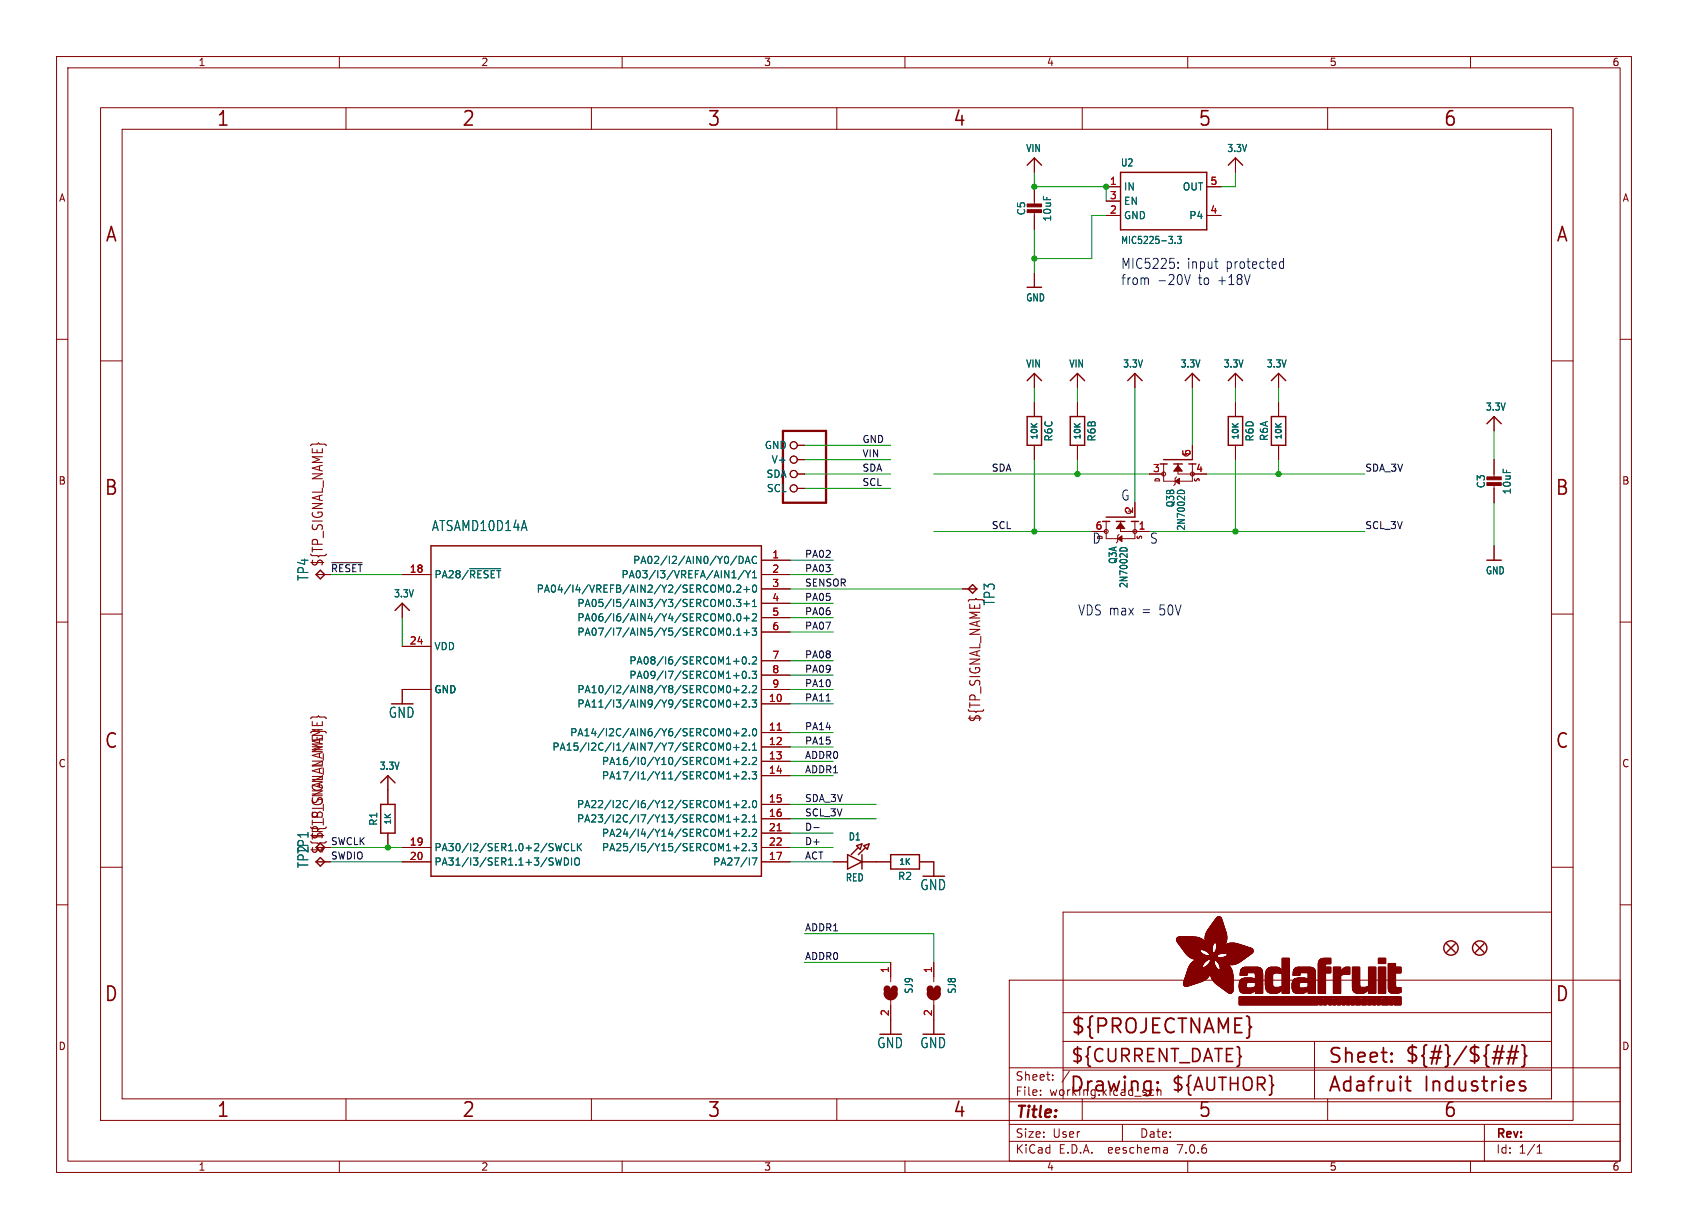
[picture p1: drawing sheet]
<svg xmlns="http://www.w3.org/2000/svg" width="298mm" height="217mm" viewBox="0 0 298 217" stroke-linecap="round" stroke-linejoin="round" font-family="sans-serif">
<defs><g id="words">
<g font-size="3.5" fill="#840000">
<text x="38.2" y="22.7">1</text>
<text x="81.6" y="22.7">2</text>
<text x="125" y="22.7">3</text>
<text x="168.4" y="22.7">4</text>
<text x="211.8" y="22.7">5</text>
<text x="255.1" y="22.7">6</text>
<text x="18.5" y="43.1">A</text>
<text x="275" y="43.1">A</text>
<text x="18.3" y="87.9">B</text>
<text x="274.9" y="87.9">B</text>
<text x="18.3" y="132.7">C</text>
<text x="274.9" y="132.7">C</text>
<text x="18.3" y="177.4">D</text>
<text x="274.9" y="177.4">D</text>
<text x="189.2" y="183.2">${PROJECTNAME}</text>
<text x="234.7" y="188.4">Sheet:</text>
<text x="248.3" y="188.3">${#}/${##}</text>
<text x="38.2" y="197.9">1</text>
<text x="81.6" y="197.9">2</text>
<text x="125" y="197.9">3</text>
<text x="168.4" y="197.9">4</text>
<text x="189" y="193.5">Drawing:</text>
<text x="211.8" y="197.9">5</text>
<text x="234.7" y="193.5">Adafruit</text>
<text x="251.8" y="193.5">Industries</text>
<text x="255.1" y="197.9">6</text>
</g>
<g font-size="3.2" fill="#840000">
<text x="189.2" y="188.2">${CURRENT_DATE}</text>
<text x="207" y="193.3">${AUTHOR}</text>
</g>
<text font-size="2.8" fill="#840000" x="179.4" y="198.2">Title:</text>
<g font-size="2.5" fill="#0000c2">
<text x="198.1" y="47.7">MIC5225:</text>
<text x="209.9" y="47.7">input</text>
<text x="216.9" y="47.7">protected</text>
<text x="198.1" y="50.6">from</text>
<text x="204.6" y="50.6">-20V</text>
<text x="212" y="50.6">to</text>
<text x="215.5" y="50.6">+18V</text>
<text x="198.1" y="88.7">G</text>
<text x="193" y="96.3">D</text>
<text x="203.2" y="96.3">S</text>
<text x="190.5" y="109">VDS max</text>
<text x="202" y="109">=</text>
<text x="205.1" y="109">50V</text>
</g>
<g font-size="2.5" fill="#006464">
<text x="76.3" y="94.1">ATSAMD10D14A</text>
<text x="54.8" y="102.8" transform="rotate(-90 54.8 102.8)">TP4</text>
<text x="176.1" y="107.2" transform="rotate(-90 176.1 107.2)">TP3</text>
<text x="68.6" y="127.1">GND</text>
<text x="54.8" y="153.6" transform="rotate(-90 54.8 153.6)">TP2</text>
<text x="54.8" y="151.1" transform="rotate(-90 54.8 151.1)">TP1</text>
<text x="162.6" y="157.6">GND</text>
<text x="155" y="185.6">GND</text>
<text x="162.6" y="185.6">GND</text>
</g>
<g font-size="2.5" fill="#840000">
<text x="57.3" y="100.3" transform="rotate(-90 57.3 100.3)">${TP_SIGNAL_NAME}</text>
<text x="173.6" y="127.8" transform="rotate(-90 173.6 127.8)">${TP_SIGNAL_NAME}</text>
<text x="57.3" y="151.1" transform="rotate(-90 57.3 151.1)">${TP_SIGNAL_NAME}</text>
</g>
<g font-size="2.1" fill="#840000">
<text x="179.4" y="191.3">Sheet:</text>
<text x="179.4" y="194">File:</text>
<text x="185.5" y="194">working.kicad_sch</text>
<text x="179.4" y="201.4">Size:</text>
<text x="186.1" y="201.4">User</text>
<text x="201.4" y="201.4">Date:</text>
<text x="264.4" y="201.6">Rev:</text>
<text x="179.4" y="204.2">KiCad</text>
<text x="187.2" y="204.2">E.D.A.</text>
<text x="196.1" y="204.2">eeschema</text>
<text x="208.4" y="204.2">7.0.6</text>
<text x="264.4" y="204.2">Id:</text>
<text x="268.5" y="204.2">1/1</text>
</g>
<g font-size="1.8" fill="#840000">
<text x="35" y="11.9">1</text>
<text x="85" y="11.9">2</text>
<text x="135" y="11.9">3</text>
<text x="185" y="11.9">4</text>
<text x="235" y="11.9">5</text>
<text x="285" y="11.9">6</text>
<text x="10.3" y="35.9">A</text>
<text x="286.8" y="35.9">A</text>
<text x="10.3" y="85.9">B</text>
<text x="286.7" y="85.9">B</text>
<text x="10.3" y="135.9">C</text>
<text x="286.7" y="135.9">C</text>
<text x="10.3" y="185.9">D</text>
<text x="286.7" y="185.9">D</text>
<text x="35" y="207.2">1</text>
<text x="85" y="207.2">2</text>
<text x="135" y="207.2">3</text>
<text x="185" y="207.2">4</text>
<text x="235" y="207.2">5</text>
<text x="285" y="207.2">6</text>
</g>
<g font-size="1.8" fill="#006464">
<text x="181.3" y="27.1">VIN</text>
<text x="198.1" y="29.6">U2</text>
<text x="216.9" y="27.1">3.3V</text>
<text x="198.6" y="33.9">IN</text>
<text x="209" y="33.9">OUT</text>
<text x="181.5" y="38.2" transform="rotate(-90 181.5 38.2)">C5</text>
<text x="186" y="39.3" transform="rotate(-90 186 39.3)">10uF</text>
<text x="198.6" y="39">GND</text>
<text x="198.6" y="36.4">EN</text>
<text x="210.2" y="39">P4</text>
<text x="198.1" y="43.3">MIC5225-3.3</text>
<text x="181.3" y="53.5">GND</text>
<text x="181.3" y="65.2">VIN</text>
<text x="188.9" y="65.2">VIN</text>
<text x="198.5" y="65.2">3.3V</text>
<text x="208.6" y="65.2">3.3V</text>
<text x="216.3" y="65.2">3.3V</text>
<text x="223.9" y="65.2">3.3V</text>
<text x="262.6" y="72.8">3.3V</text>
<text x="135.1" y="79.6">GND</text>
<text x="136.3" y="82.1">V+</text>
<text x="186.3" y="78.2" transform="rotate(-90 186.3 78.2)">R6C</text>
<text x="193.9" y="78.2" transform="rotate(-90 193.9 78.2)">R6B</text>
<text x="221.8" y="78.2" transform="rotate(-90 221.8 78.2)">R6D</text>
<text x="224.4" y="78.1" transform="rotate(-90 224.4 78.1)">R6A</text>
<text x="135.4" y="84.7">SDA</text>
<text x="135.5" y="87.2">SCL</text>
<text x="207.8" y="89.8" transform="rotate(-90 207.8 89.8)">Q3B</text>
<text x="262.7" y="86.5" transform="rotate(-90 262.7 86.5)">C3</text>
<text x="267.3" y="87.5" transform="rotate(-90 267.3 87.5)">10uF</text>
<text x="209.7" y="93.9" transform="rotate(-90 209.7 93.9)">2N7002D</text>
<text x="111.8" y="99.9">PA02/I2/AIN0/Y0/DAC</text>
<text x="197.7" y="99.8" transform="rotate(-90 197.7 99.8)">Q3A</text>
<text x="262.6" y="101.8">GND</text>
<text x="69.6" y="105.8">3.3V</text>
<text x="76.7" y="102.5">PA28/~{RESET}</text>
<text x="94.8" y="105">PA04/I4/VREFB/AIN2/Y2/SERCOM0.2+0</text>
<text x="102" y="107.5">PA05/I5/AIN3/Y3/SERCOM0.3+1</text>
<text x="109.8" y="102.5">PA03/I3/VREFA/AIN1/Y1</text>
<text x="199.6" y="104.1" transform="rotate(-90 199.6 104.1)">2N7002D</text>
<text x="102" y="110.1">PA06/I6/AIN4/Y4/SERCOM0.0+2</text>
<text x="102" y="112.6">PA07/I7/AIN5/Y5/SERCOM0.1+3</text>
<text x="76.7" y="115.2">VDD</text>
<text x="111.2" y="117.7">PA08/I6/SERCOM1+0.2</text>
<text x="76.7" y="122.8">GND</text>
<text x="102" y="125.3">PA11/I3/AIN9/Y9/SERCOM0+2.3</text>
<text x="102" y="122.8">PA10/I2/AIN8/Y8/SERCOM0+2.2</text>
<text x="111.2" y="120.2">PA09/I7/SERCOM1+0.3</text>
<text x="100.7" y="130.4">PA14/I2C/AIN6/Y6/SERCOM0+2.0</text>
<text x="67" y="136.3">3.3V</text>
<text x="97.6" y="132.9">PA15/I2C/I1/AIN7/Y7/SERCOM0+2.1</text>
<text x="106.3" y="135.5">PA16/I0/Y10/SERCOM1+2.2</text>
<text x="101.9" y="143.1">PA22/I2C/I6/Y12/SERCOM1+2.0</text>
<text x="106.3" y="138">PA17/I1/Y11/SERCOM1+2.3</text>
<text x="66.9" y="146.1" transform="rotate(-90 66.9 146.1)">R1</text>
<text x="101.9" y="145.6">PA23/I2C/I7/Y13/SERCOM1+2.1</text>
<text x="106.3" y="148.2">PA24/I4/Y14/SERCOM1+2.2</text>
<text x="150" y="148.8">D1</text>
<text x="76.7" y="150.7">PA30/I2/SER1.0+2/SWCLK</text>
<text x="76.7" y="153.3">PA31/I3/SER1.1+3/SWDIO</text>
<text x="106.3" y="150.7">PA25/I5/Y15/SERCOM1+2.3</text>
<text x="126" y="153.3">PA27/I7</text>
<text x="158.7" y="155.8">R2</text>
<text x="149.4" y="156.1">RED</text>
<text x="161.6" y="175.8" transform="rotate(-90 161.6 175.8)">SJ9</text>
<text x="169.2" y="175.8" transform="rotate(-90 169.2 175.8)">SJ8</text>
</g>
<g font-size="1.8" fill="#a90000">
<text x="196.1" y="32.8">1</text>
<text x="196.1" y="35.3">3</text>
<text x="213.9" y="32.8">5</text>
<text x="196.1" y="37.8">2</text>
<text x="213.9" y="37.8">4</text>
<text x="203.8" y="83.6">3</text>
<text x="210.6" y="80.7" transform="rotate(-90 210.6 80.7)">5</text>
<text x="211.4" y="83.6">4</text>
<text x="193.6" y="93.7">6</text>
<text x="200.4" y="90.9" transform="rotate(-90 200.4 90.9)">2</text>
<text x="201.2" y="93.7">1</text>
<text x="72.3" y="101.3">18</text>
<text x="136.5" y="98.8">1</text>
<text x="136.5" y="101.3">2</text>
<text x="136.5" y="103.9">3</text>
<text x="136.5" y="106.4">4</text>
<text x="136.5" y="109">5</text>
<text x="136.5" y="111.5">6</text>
<text x="72.3" y="114">24</text>
<text x="136.5" y="116.6">7</text>
<text x="136.5" y="119.1">8</text>
<text x="135.8" y="124.2">10</text>
<text x="136.5" y="121.7">9</text>
<text x="135.8" y="129.3">11</text>
<text x="135.8" y="131.8">12</text>
<text x="135.8" y="134.4">13</text>
<text x="135.8" y="136.9">14</text>
<text x="135.8" y="142">15</text>
<text x="72.3" y="149.6">19</text>
<text x="135.8" y="144.5">16</text>
<text x="135.8" y="147.1">21</text>
<text x="135.8" y="149.6">22</text>
<text x="72.3" y="152.1">20</text>
<text x="135.8" y="152.1">17</text>
<text x="157.2" y="172.2" transform="rotate(-90 157.2 172.2)">1</text>
<text x="164.8" y="172.2" transform="rotate(-90 164.8 172.2)">1</text>
<text x="157.2" y="179.8" transform="rotate(-90 157.2 179.8)">2</text>
<text x="164.8" y="179.8" transform="rotate(-90 164.8 179.8)">2</text>
</g>
<g font-size="1.7" fill="#0f0f0f">
<text x="152.4" y="78.4">GND</text>
<text x="152.4" y="80.9">VIN</text>
<text x="152.4" y="83.5">SDA</text>
<text x="175.3" y="83.5">SDA</text>
<text x="241.3" y="83.5">SDA_3V</text>
<text x="152.4" y="86">SCL</text>
<text x="175.3" y="93.6">SCL</text>
<text x="241.3" y="93.6">SCL_3V</text>
<text x="58.4" y="101.3">~{RESET}</text>
<text x="142.2" y="101.3">PA03</text>
<text x="142.2" y="98.7">PA02</text>
<text x="142.2" y="103.8">SENSOR</text>
<text x="142.2" y="106.3">PA05</text>
<text x="142.2" y="111.4">PA07</text>
<text x="142.2" y="108.9">PA06</text>
<text x="142.2" y="116.5">PA08</text>
<text x="142.2" y="119">PA09</text>
<text x="142.2" y="121.6">PA10</text>
<text x="142.2" y="124.1">PA11</text>
<text x="142.2" y="129.2">PA14</text>
<text x="142.2" y="131.7">PA15</text>
<text x="142.2" y="134.3">ADDR0</text>
<text x="142.2" y="136.8">ADDR1</text>
<text x="142.2" y="141.9">SDA_3V</text>
<text x="58.4" y="149.5">SWCLK</text>
<text x="142.2" y="149.5">D+</text>
<text x="142.2" y="144.4">SCL_3V</text>
<text x="142.2" y="147">D-</text>
<text x="58.4" y="152.1">SWDIO</text>
<text x="142.2" y="152.1">ACT</text>
<text x="142.2" y="164.8">ADDR1</text>
<text x="142.2" y="169.8">ADDR0</text>
</g>
<g font-size="1.4" fill="#006464">
<text x="183.7" y="77.9" transform="rotate(-90 183.7 77.9)">10K</text>
<text x="191.3" y="77.9" transform="rotate(-90 191.3 77.9)">10K</text>
<text x="219.3" y="77.9" transform="rotate(-90 219.3 77.9)">10K</text>
<text x="226.9" y="77.9" transform="rotate(-90 226.9 77.9)">10K</text>
<text x="69.4" y="146" transform="rotate(-90 69.4 146)">1K</text>
<text x="158.8" y="153.2">1K</text>
</g>
<g font-size="1.1" fill="#a90000">
<text x="210.4" y="80.9" transform="rotate(-90 210.4 80.9)">G</text>
<text x="200.2" y="91.1" transform="rotate(-90 200.2 91.1)">G</text>
</g>
<g font-size="1.1" fill="#840000">
<text x="205.3" y="85.4" transform="rotate(-90 205.3 85.4)">D</text>
<text x="212.3" y="85.3" transform="rotate(-90 212.3 85.3)">S</text>
<text x="202.1" y="95.5" transform="rotate(-90 202.1 95.5)">S</text>
</g>
<text font-size="1.1" fill="#0000c2" x="195.1" y="95.5" transform="rotate(-90 195.1 95.5)">D</text>
</g></defs>
<g fill="none" stroke="#840000" stroke-width=".18">
<path d="M10 10h278.5v197.3h-278.5zM12 12h274.5v193.3h-274.5zM17.8 19h260.3v179.1h-260.3zM60 10v2M61.2 19v3.9M104.6 19v3.9M110 10v2M148 19v3.9M160 10v2M191.3 19v3.9M210 10v2M234.7 19v3.9"/>
<path d="M260 10v2M21.6 22.9h252.7v171.4h-252.7zM182.9 27.9v2.6M182.9 33v3.3M182.9 37.3v3.3M195.6 33h2.5M195.6 38.1h2.5M195.6 35.6h2.5M213.4 33h2.5M213.4 38.1h2.5M218.4 27.9v2.6M10 60h2"/>
<path d="M182.9 48.3v2.5M286.5 60h2M17.8 63.8h3.8M141 78.7h1.2M182.9 66v2.6M182.9 71.1v2.6M182.9 78.7v2.6M190.5 66v2.6M190.5 71.1v2.6M190.5 78.7v2.6M200.7 66v2.6M210.8 66v2.6"/>
<path d="M210.8 78.7v2.6M218.4 66v2.6M218.4 71.1v2.6M218.4 78.7v2.6M226.1 66v2.6M226.1 71.1v2.6M226.1 78.7v2.6M264.2 73.7v2.5M274.3 63.8h3.8M134.6 99.1h5.1M141 81.3h1.2M141 83.8h1.2"/>
<path d="M141 86.4h1.2M193 94h2.6M195.6 92.2v3h5.1v-3M197.9 94.5l-.3 .2v1.1l-.2 .2M198.1 92.2v1.8h5.1M200.7 88.9v2.5M203.2 83.8h2.5M205.7 82v3.1h5.1v-1.3M208 84.3l-.2 .3v1l-.3 .3M208.3 82v1.8h5.1M264.2 81.3v3.3M264.2 85.6v3.3"/>
<path d="M264.2 96.5v2.6M10 110h2M17.8 108.6h3.8M55.9 101.6h2.5M71.1 101.6h5.1M71.1 114.3h5.1M71.1 106.7v2.5M134.6 101.6h5.1M134.6 104.1h5.1M134.6 106.7h5.1M134.6 109.2h5.1M134.6 111.8h5.1"/>
<path d="M134.6 116.8h5.1M134.6 119.4h5.1M170.2 104.1h2.5M274.3 108.6h3.8M286.5 110h2M68.6 137.2v5M76.2 121.9h-5.1v2.6M134.6 124.5h5.1M134.6 129.5h5.1M134.6 132.1h5.1M134.6 134.6h5.1M134.6 137.2h5.1"/>
<path d="M134.6 121.9h5.1M10 160h2M17.8 153.4h3.8M55.9 152.4h2.5M68.6 147.3v2.6M71.1 152.4h5.1M71.1 149.9h5.1M134.6 152.4h5.1M134.6 142.2h5.1M134.6 144.8h5.1M134.6 149.9h5.1M134.6 147.3h5.1"/>
<path d="M147.3 152.4h2.6M152.4 152.4h5.1M162.6 152.4h2.5v2.5M274.3 153.4h3.8M286.5 160h2M157.5 170.2v3.4M157.5 176.9v6M165.1 170.2v3.4M165.1 176.9v6M178.4 173.3h108.1v32h-108.1zM188 179.1h86.3M274.3 161.3h-86.3v33"/>
<path d="M61.2 194.3v3.8M104.6 194.3v3.8M148 194.3v3.8M178.4 198.8h108.1M178.4 194.8h108.1M178.4 188.8h108.1M184 193.6v.1M184 192.8v.1M186.1 190.9v.1M186.1 190.1v.1M188 184.1h86.3M188 189.2h86.3"/>
<path d="M189.1 189.4l-1.3 2M191.3 194.3v3.8M198.4 198.8v3M203.8 192.7l.2 .1M204 193.6l-.2 .1M204.6 192.2v1.5M204.6 192.9l.2-.2 .4 .1 .1 .9M232.4 184.1v10.2M234.7 194.3v3.8M262.5 198.8v6.5M60 205.3v2M110 205.3v2"/>
<path d="M160 205.3v2M178.4 201.8h108.1M206.3 203l.1 .9M206.4 203.8l-.1 .1M206.4 203.3h-.1M210 205.3v2M260 205.3v2M271.8 203.9h.8M271.8 202.8l.4-.4v1.5"/>
<circle cx="140.3" cy="78.7" r=".63"/>
<circle cx="140.3" cy="81.3" r=".63"/>
<circle cx="140.3" cy="83.8" r=".63"/>
<circle cx="140.3" cy="86.4" r=".63"/>
<circle cx="195.6" cy="94" r=".36"/>
<circle cx="200.7" cy="94" r=".36"/>
<circle cx="205.7" cy="83.8" r=".36"/>
<circle cx="210.8" cy="83.8" r=".36"/>
</g>
<g fill="#840000" stroke="#840000" stroke-width=".18">
<path d="M208 166.3h4.8z"/>
<path d="M208 166.2l4.8 .1z"/>
<path d="M208 166.2h4.8z"/>
<path d="M208 166.2h4.7z"/>
<path d="M208 166.1l4.7 .1z"/>
<path d="M208 166.1h4.6z"/>
<path d="M208 166l4.5 .1z"/>
<path d="M208 166h4.5z"/>
<path d="M208 166.4h4.9z"/>
<path d="M208 166.3l4.9 .1z"/>
<path d="M208 166h4.4z"/>
<path d="M208 165.9l4.4 .1z"/>
<path d="M208.1 166.4l4.9 .1z"/>
<path d="M208.1 165.9h4.2z"/>
<path d="M208.1 166.5h4.9z"/>
<path d="M208.1 165.9h4.1z"/>
<path d="M208.1 165.8l4 .1z"/>
<path d="M208.1 166.6h5z"/>
<path d="M208.1 166.5l4.9 .1z"/>
<path d="M208.1 165.8h3.9z"/>
<path d="M208.2 166.6h4.9z"/>
<path d="M208.2 165.8h3.6z"/>
<path d="M208.2 166.6l4.9 .1z"/>
<path d="M208.2 165.7l3.5 .1z"/>
<path d="M208.2 166.7h5z"/>
<path d="M208.2 166.7h4.9z"/>
<path d="M208.3 166.7l4.9 .1z"/>
<path d="M208.3 165.7h3.3z"/>
<path d="M208.3 166.8h6.3z"/>
<path d="M208.3 166.8h4.9z"/>
<path d="M208.3 166.8l6.3 .1z"/>
<path d="M208.4 166.9h6.2z"/>
<path d="M208.4 167h6.1z"/>
<path d="M208.4 166.9l6.1 .1z"/>
<path d="M208.4 165.7h2.8z"/>
<path d="M208.5 167h6z"/>
<path d="M208.5 167l6 .1z"/>
<path d="M208.6 167.1h5.9z"/>
<path d="M208.6 167.1l5.8 .1z"/>
<path d="M208.6 167.2h5.8z"/>
<path d="M208.7 167.2l5.7 .1z"/>
<path d="M208.7 167.3h5.7z"/>
<path d="M208.7 167.3l5.7 .1z"/>
<path d="M208.8 167.4h5.6z"/>
<path d="M208.8 167.5h5.5z"/>
<path d="M208.8 167.4l5.5 .1z"/>
<path d="M208.9 167.5l5.4 .1z"/>
<path d="M208.9 167.6h5.4z"/>
<path d="M208.9 167.6l5.4 .1z"/>
<path d="M209 167.7h5.3z"/>
<path d="M209 167.7l5.3 .1z"/>
<path d="M209 167.8h5.3z"/>
<path d="M209.1 167.8h5.2z"/>
<path d="M209.1 167.8l5.2 .1z"/>
<path d="M209.1 167.9h5.2z"/>
<path d="M209.2 167.9l3.1 .1z"/>
<path d="M209.2 168h3z"/>
<path d="M209.2 174.1h1.8z"/>
<path d="M209.2 174l1.8 .1z"/>
<path d="M209.2 174h2z"/>
<path d="M209.2 174h2.1z"/>
<path d="M209.2 173.9l2.1 .1z"/>
<path d="M209.2 173.9h2.3z"/>
<path d="M209.2 173.9h2.4z"/>
<path d="M209.2 173.8l2.4 .1z"/>
<path d="M209.2 173.8h2.6z"/>
<path d="M209.2 168l3 .1z"/>
<path d="M209.3 174.1l1.4 .1z"/>
<path d="M209.3 174.1h1.5z"/>
<path d="M209.3 173.8h2.6z"/>
<path d="M209.3 173.7l2.6 .1z"/>
<path d="M209.3 173.7h2.8z"/>
<path d="M209.3 168.1h2.9z"/>
<path d="M209.3 174.2h1.2z"/>
<path d="M209.3 174.2h1.3z"/>
<path d="M209.3 173.7h2.9z"/>
<path d="M209.3 173.6l3 .1z"/>
<path d="M209.3 173.6h3.1z"/>
<path d="M209.3 173.6h3.2z"/>
<path d="M209.3 168.1l2.9 .1z"/>
<path d="M209.3 174.2l1.1 .1z"/>
<path d="M209.3 173.5l3.3 .1z"/>
<path d="M209.3 173.5h3.3z"/>
<path d="M209.3 173.4l3.4 .1z"/>
<path d="M209.3 173.4h3.5z"/>
<path d="M209.3 168.2h2.9z"/>
<path d="M209.4 174.3h.9z"/>
<path d="M209.4 173.4h3.4z"/>
<path d="M209.4 174.3h.8z"/>
<path d="M209.4 173.3l3.5 .1z"/>
<path d="M209.4 173.3h3.5z"/>
<path d="M209.4 173.3h3.6z"/>
<path d="M209.4 173.2l3.7 .1z"/>
<path d="M209.4 168.3h2.8z"/>
<path d="M209.4 168.2l2.8 .1z"/>
<path d="M209.4 174.3l.7 .1z"/>
<path d="M209.4 173.2h3.7z"/>
<path d="M209.4 173.2h3.8z"/>
<path d="M209.4 173.1l3.8 .1z"/>
<path d="M209.4 173.1h3.9z"/>
<path d="M209.5 173.1h3.8z"/>
<path d="M209.5 173l3.8 .1z"/>
<path d="M209.5 168.3l2.8 .1z"/>
<path d="M209.5 174.4h.5z"/>
<path d="M209.5 173h3.9z"/>
<path d="M209.5 172.9l4 .1z"/>
<path d="M209.5 168.4h2.8z"/>
<path d="M209.5 172.9h4z"/>
<path d="M209.5 172.8l4.1 .1z"/>
<path d="M209.5 172.8h4.1z"/>
<path d="M209.5 168.4l2.9 .1z"/>
<path d="M209.6 172.8h4z"/>
<path d="M209.6 172.7l4 .1z"/>
<path d="M209.6 168.5h2.8z"/>
<path d="M209.6 174.4h.3z"/>
<path d="M209.6 172.7h4.1z"/>
<path d="M209.6 172.6l4.1 .1z"/>
<path d="M209.6 168.5l2.9 .1z"/>
<path d="M209.6 172.6h4.1z"/>
<path d="M209.6 172.6h4.2z"/>
<path d="M209.6 172.5l4.2 .1z"/>
<path d="M209.6 172.5h4.2z"/>
<path d="M209.6 168.6h3z"/>
<path d="M209.6 168.6h2.9z"/>
<path d="M209.7 172.5h4.1z"/>
<path d="M209.7 172.4l4.1 .1z"/>
<path d="M209.7 172.4h4.2z"/>
<path d="M209.7 172.3l4.2 .1z"/>
<path d="M209.7 168.6l2.9 .1z"/>
<path d="M209.8 172.3h4.1z"/>
<path d="M209.8 172.2l4.1 .1z"/>
<path d="M209.8 172.2h4.1z"/>
<path d="M209.8 168.7l2.9 .1z"/>
<path d="M209.8 168.7h2.9z"/>
<path d="M209.8 172.1l4.2 .1z"/>
<path d="M209.8 172.1h4.2z"/>
<path d="M209.8 168.8h3z"/>
<path d="M209.8 172l4.2 .1z"/>
<path d="M209.8 172h4.2z"/>
<path d="M209.8 168.8h3.1z"/>
<path d="M209.9 171.9l4.1 .1z"/>
<path d="M209.9 171.9h4.1z"/>
<path d="M209.9 168.8l3 .1z"/>
<path d="M209.9 171.8l4.1 .1z"/>
<path d="M209.9 171.8h4.1z"/>
<path d="M209.9 168.9h3.1z"/>
<path d="M209.9 171.8h8z"/>
<path d="M209.9 171.7l8 .1z"/>
<path d="M209.9 171.7h7.9z"/>
<path d="M209.9 168.9h3.2z"/>
<path d="M210 171.6l7.8 .1z"/>
<path d="M210 171.6h7.8z"/>
<path d="M210 168.9l3.2 .1z"/>
<path d="M210 171.5l7.8 .1z"/>
<path d="M210 171.5h5.5z"/>
<path d="M210 169h3.3z"/>
<path d="M210 171.5h5.4z"/>
<path d="M210 171.4l5.4 .1z"/>
<path d="M210 171.4h5.3z"/>
<path d="M210 169h5.2z"/>
<path d="M210.1 171.3l5.1 .1z"/>
<path d="M210.1 171.3h5.1z"/>
<path d="M210.1 169l5.1 .1z"/>
<path d="M210.1 171.2l5 .1z"/>
<path d="M210.1 171.2h5z"/>
<path d="M210.1 171.1l5 .1z"/>
<path d="M210.1 171.1h4.9z"/>
<path d="M210.1 169.1h5z"/>
<path d="M210.2 171l2.5 .1z"/>
<path d="M210.2 171h2.5z"/>
<path d="M210.2 169.1h5z"/>
<path d="M210.2 171h2.4z"/>
<path d="M210.2 169.1l5 .1z"/>
<path d="M210.2 170.9l2.4 .1z"/>
<path d="M210.2 170.9h2.4z"/>
<path d="M210.2 169.2h5z"/>
<path d="M210.3 170.8l2.3 .1z"/>
<path d="M210.3 170.8h2.3z"/>
<path d="M210.3 169.2h4.9z"/>
<path d="M210.3 170.7l2.3 .1z"/>
<path d="M210.3 170.7h2.3z"/>
<path d="M210.3 169.2l5 .1z"/>
<path d="M210.4 170.7h2.2z"/>
<path d="M210.4 170.6l2.3 .1z"/>
<path d="M210.4 170.6h2.3z"/>
<path d="M210.4 169.3h5z"/>
<path d="M210.4 170.5l2.3 .1z"/>
<path d="M210.5 170.5h2.2z"/>
<path d="M210.5 169.3l5.2 .1z"/>
<path d="M210.5 170.4l2.3 .1z"/>
<path d="M210.5 170.4h2.3z"/>
<path d="M210.6 170.4h2.2z"/>
<path d="M210.6 169.4h9.6z"/>
<path d="M210.6 170.3l2.2 .1z"/>
<path d="M210.6 170.3h2.2z"/>
<path d="M210.7 170.3h2.2z"/>
<path d="M210.7 169.4l9.4 .1z"/>
<path d="M210.7 170.2l2.2 .1z"/>
<path d="M210.7 170.2h2.2z"/>
<path d="M210.8 170.2h2.2z"/>
<path d="M210.8 170.1l2.2 .1z"/>
<path d="M210.8 169.5h9.3z"/>
<path d="M210.8 170.1h2.2z"/>
<path d="M210.9 170.1h2.2z"/>
<path d="M211 170l2.1 .1z"/>
<path d="M211 170h2.1z"/>
<path d="M211 169.5l9 .1z"/>
<path d="M211 170h2.2z"/>
<path d="M211.1 169.9l2.2 .1z"/>
<path d="M211.1 169.9h2.2z"/>
<path d="M211.2 169.6h8.7z"/>
<path d="M211.2 169.8l2.1 .1z"/>
<path d="M211.3 169.8h2.1z"/>
<path d="M211.3 169.6h8.6z"/>
<path d="M211.4 169.7l2.1 .1z"/>
<path d="M211.5 169.7h2.1z"/>
<path d="M211.6 169.7h2z"/>
<path d="M211.7 169.6l2 .1z"/>
<path d="M212.7 167.9l1.6 .1z"/>
<path d="M212.8 168h1.5z"/>
<path d="M212.9 168h1.4z"/>
<path d="M212.9 171l2.1 .1z"/>
<path d="M213 171h2z"/>
<path d="M213 168l1.3 .1z"/>
<path d="M213 166h3.9z"/>
<path d="M213 165.9l3.9 .1z"/>
<path d="M213 165.9h3.9z"/>
<path d="M213 165.8l3.9 .1z"/>
<path d="M213.1 171h1.9z"/>
<path d="M213.1 168.1h1.2z"/>
<path d="M213.1 166.3l3.8 .1z"/>
<path d="M213.1 166.3h3.8z"/>
<path d="M213.1 166.2l3.8 .1z"/>
<path d="M213.1 166.2h3.8z"/>
<path d="M213.1 166.1l3.8 .1z"/>
<path d="M213.1 166.1h3.8z"/>
<path d="M213.1 166l3.8 .1z"/>
<path d="M213.1 165.8h3.8z"/>
<path d="M213.1 165.7l3.8 .1z"/>
<path d="M213.1 165.7h3.8z"/>
<path d="M213.1 165.6l3.8 .1z"/>
<path d="M213.1 165.6h3.8z"/>
<path d="M213.1 165.5l3.8 .1z"/>
<path d="M213.1 165.5h3.8z"/>
<path d="M213.1 166.4l3.7 .1z"/>
<path d="M213.1 166.4h3.8z"/>
<path d="M213.1 165.4l3.8 .1z"/>
<path d="M213.1 165.4h3.8z"/>
<path d="M213.1 170.9l1.9 .1z"/>
<path d="M213.1 166.5l3.7 .1z"/>
<path d="M213.1 166.5h3.7z"/>
<path d="M213.1 165.3l3.8 .1z"/>
<path d="M213.1 165.3h3.8z"/>
<path d="M213.2 170.9h1.7z"/>
<path d="M213.2 166.7h1.6z"/>
<path d="M213.2 166.6l3.6 .1z"/>
<path d="M213.2 166.6h3.6z"/>
<path d="M213.2 165.2l3.7 .1z"/>
<path d="M213.2 165.2h3.7z"/>
<path d="M213.2 165.1l3.7 .1z"/>
<path d="M213.2 168.1l1.1 .1z"/>
<path d="M213.2 166.7l1.5 .1z"/>
<path d="M213.2 166.7h1.5z"/>
<path d="M213.2 165.1h3.6z"/>
<path d="M213.2 165l3.6 .1z"/>
<path d="M213.3 170.9h1.6z"/>
<path d="M213.3 166.8h1.3z"/>
<path d="M213.3 165h3.5z"/>
<path d="M213.3 164.9l3.5 .1z"/>
<path d="M213.3 170.8l1.6 .1z"/>
<path d="M213.3 168.2h1z"/>
<path d="M213.3 164.9h3.5z"/>
<path d="M213.3 164.8l3.5 .1z"/>
<path d="M213.4 170.8h1.5z"/>
<path d="M213.4 164.8h3.4z"/>
<path d="M213.4 164.8h3.3z"/>
<path d="M213.4 164.7l3.3 .1z"/>
<path d="M213.4 168.2l1 .1z"/>
<path d="M213.4 164.7h3.3z"/>
<path d="M213.4 164.6l3.3 .1z"/>
<path d="M213.5 170.7l1.4 .1z"/>
<path d="M213.5 170.7h1.3z"/>
<path d="M213.5 168.3h.9z"/>
<path d="M213.5 164.6h3.2z"/>
<path d="M213.5 164.5l3.2 .1z"/>
<path d="M213.5 164.5h3.2z"/>
<path d="M213.5 164.5h3.1z"/>
<path d="M213.6 170.6l1.2 .1z"/>
<path d="M213.6 170.6h1.2z"/>
<path d="M213.6 168.3l.8 .1z"/>
<path d="M213.6 164.4l3 .1z"/>
<path d="M213.6 164.4h3z"/>
<path d="M213.6 168.4h.8z"/>
<path d="M213.6 164.3l3 .1z"/>
<path d="M213.7 170.5l1.1 .1z"/>
<path d="M213.7 170.5h1.1z"/>
<path d="M213.7 168.4l.8 .1z"/>
<path d="M213.7 164.3h2.9z"/>
<path d="M213.7 170.5h1z"/>
<path d="M213.7 168.5h.9z"/>
<path d="M213.7 168.5h.8z"/>
<path d="M213.7 164.2l2.9 .1z"/>
<path d="M213.7 164.2h2.8z"/>
<path d="M213.7 170.4l1 .1z"/>
<path d="M213.8 170.4h.9z"/>
<path d="M213.8 169h1.4z"/>
<path d="M213.8 168.6h2.1z"/>
<path d="M213.8 168.5l2.3 .1z"/>
<path d="M213.8 164.2h2.7z"/>
<path d="M213.8 164.1l2.7 .1z"/>
<path d="M213.8 170.3l.9 .1z"/>
<path d="M213.8 168.9l1.4 .1z"/>
<path d="M213.8 168.6l1.9 .1z"/>
<path d="M213.8 168.6h2z"/>
<path d="M213.8 164.1h2.7z"/>
<path d="M213.8 170.3h.9z"/>
<path d="M213.8 168.9h1.4z"/>
<path d="M213.8 168.7h1.7z"/>
<path d="M213.8 164l2.7 .1z"/>
<path d="M213.9 170.3h.8z"/>
<path d="M213.9 170.2l.8 .1z"/>
<path d="M213.9 168.9h1.4z"/>
<path d="M213.9 168.8l1.4 .1z"/>
<path d="M213.9 168.8h1.4z"/>
<path d="M213.9 168.8h1.5z"/>
<path d="M213.9 168.7l1.6 .1z"/>
<path d="M213.9 164h2.6z"/>
<path d="M213.9 170.2h.8z"/>
<path d="M213.9 169.6l6 .1z"/>
<path d="M213.9 163.9l2.6 .1z"/>
<path d="M213.9 170.1l.8 .1z"/>
<path d="M213.9 163.9h2.5z"/>
<path d="M214 170.1h.7z"/>
<path d="M214 170l.7 .1z"/>
<path d="M214 169.7h5.8z"/>
<path d="M214 163.8l2.4 .1z"/>
<path d="M214 163.8h2.4z"/>
<path d="M214 170h.7z"/>
<path d="M214 169.9l.7 .1z"/>
<path d="M214 169.9h.7z"/>
<path d="M214 169.8l.7 .1z"/>
<path d="M214 169.8h.8z"/>
<path d="M214 169.7l5.7 .1z"/>
<path d="M214 172.2l4 .1z"/>
<path d="M214 172.2h4z"/>
<path d="M214 172.2h3.9z"/>
<path d="M214 172.1l3.9 .1z"/>
<path d="M214 172.1h3.9z"/>
<path d="M214 172l3.9 .1z"/>
<path d="M214 172h3.9z"/>
<path d="M214 171.9l3.9 .1z"/>
<path d="M214 163.7l2.4 .1z"/>
<path d="M214.1 172.6h3.9z"/>
<path d="M214.1 172.5l3.9 .1z"/>
<path d="M214.1 172.5h3.9z"/>
<path d="M214.1 172.4l3.9 .1z"/>
<path d="M214.1 172.4h3.9z"/>
<path d="M214.1 172.3l3.9 .1z"/>
<path d="M214.1 172.3h3.9z"/>
<path d="M214.1 171.9h3.8z"/>
<path d="M214.1 171.8l3.8 .1z"/>
<path d="M214.1 171.8h3.8z"/>
<path d="M214.1 163.7h2.3z"/>
<path d="M214.1 172.7h3.9z"/>
<path d="M214.1 172.6l3.9 .1z"/>
<path d="M214.1 163.6l2.3 .1z"/>
<path d="M214.1 163.6h2.3z"/>
<path d="M214.1 172.8h3.9z"/>
<path d="M214.1 172.7l3.9 .1z"/>
<path d="M214.2 172.9h3.8z"/>
<path d="M214.2 172.8l3.8 .1z"/>
<path d="M214.2 172.8h3.8z"/>
<path d="M214.2 163.6h2.1z"/>
<path d="M214.2 163.5l2.1 .1z"/>
<path d="M214.2 173h3.8z"/>
<path d="M214.2 172.9l3.8 .1z"/>
<path d="M214.2 163.5h2.1z"/>
<path d="M214.2 163.4l2.1 .1z"/>
<path d="M214.3 173.1h3.7z"/>
<path d="M214.3 173l3.7 .1z"/>
<path d="M214.3 163.4h2z"/>
<path d="M214.3 173.2h3.7z"/>
<path d="M214.3 173.1l3.7 .1z"/>
<path d="M214.3 163.3l2 .1z"/>
<path d="M214.3 163.3h2z"/>
<path d="M214.4 173.2l3.6 .1z"/>
<path d="M214.4 173.2h3.6z"/>
<path d="M214.4 163.3h1.9z"/>
<path d="M214.4 163.2l1.8 .1z"/>
<path d="M214.4 173.3h3.6z"/>
<path d="M214.4 163.2h1.8z"/>
<path d="M214.5 173.3l3.5 .1z"/>
<path d="M214.5 163.2h1.7z"/>
<path d="M214.5 173.4h3.5z"/>
<path d="M214.5 163.1l1.7 .1z"/>
<path d="M214.5 163.1h1.7z"/>
<path d="M214.5 173.4l3.5 .1z"/>
<path d="M214.5 163l1.7 .1z"/>
<path d="M214.6 173.5h3.4z"/>
<path d="M214.6 173.6h3.4z"/>
<path d="M214.6 173.5l3.4 .1z"/>
<path d="M214.6 163h1.6z"/>
<path d="M214.6 168.5h6.8z"/>
<path d="M214.6 162.9l1.6 .1z"/>
<path d="M214.6 162.9h1.5z"/>
<path d="M214.7 173.7h3.3z"/>
<path d="M214.7 173.6l3.3 .1z"/>
<path d="M214.7 168.5h6.7z"/>
<path d="M214.7 162.9h1.4z"/>
<path d="M214.7 162.8l1.4 .1z"/>
<path d="M214.7 162.8h1.4z"/>
<path d="M214.8 173.7l3.2 .1z"/>
<path d="M214.8 168.4l6.7 .1z"/>
<path d="M214.8 162.7l1.3 .1z"/>
<path d="M214.8 162.7h1.3z"/>
<path d="M214.8 173.8h3.2z"/>
<path d="M214.8 168.4h6.7z"/>
<path d="M214.8 168.3l6.7 .1z"/>
<path d="M214.8 162.6l1.3 .1z"/>
<path d="M214.9 168.3h6.6z"/>
<path d="M214.9 162.6h1.2z"/>
<path d="M214.9 162.6h1.1z"/>
<path d="M214.9 173.9h3.1z"/>
<path d="M214.9 173.8l3.1 .1z"/>
<path d="M214.9 169.8h4.8z"/>
<path d="M214.9 168.2l6.7 .1z"/>
<path d="M214.9 168.2h6.7z"/>
<path d="M214.9 162.5l1.1 .1z"/>
<path d="M214.9 162.5h1.1z"/>
<path d="M214.9 166.7h1.8z"/>
<path d="M215 173.9h3z"/>
<path d="M215 169.8h4.6z"/>
<path d="M215 168.1l6.6 .1z"/>
<path d="M215 168.1h6.6z"/>
<path d="M215 168.1h6.5z"/>
<path d="M215 166.7h1.7z"/>
<path d="M215 162.5h1z"/>
<path d="M215 162.4l1 .1z"/>
<path d="M215 174h3z"/>
<path d="M215 173.9l3 .1z"/>
<path d="M215 168l6.5 .1z"/>
<path d="M215 168h6.5z"/>
<path d="M215 166.8h1.7z"/>
<path d="M215 166.7l1.7 .1z"/>
<path d="M215 162.4h1z"/>
<path d="M215 169.8l4.6 .1z"/>
<path d="M215 167.9l6.5 .1z"/>
<path d="M215 167.9h6.5z"/>
<path d="M215.1 174h2.9z"/>
<path d="M215.1 167.8l6.4 .1z"/>
<path d="M215.1 167.8h6.3z"/>
<path d="M215.1 167.7l6.2 .1z"/>
<path d="M215.1 167.7h6.2z"/>
<path d="M215.1 166.9l1.5 .1z"/>
<path d="M215.1 166.9h1.5z"/>
<path d="M215.1 166.8l1.6 .1z"/>
<path d="M215.1 162.3l.8 .1z"/>
<path d="M215.1 162.3h.8z"/>
<path d="M215.1 174l2.9 .1z"/>
<path d="M215.1 169.9l4.4 .1z"/>
<path d="M215.1 169.9h4.4z"/>
<path d="M215.1 167.7h6.1z"/>
<path d="M215.1 167.6l6 .1z"/>
<path d="M215.1 167.6h5.9z"/>
<path d="M215.1 167.6h5.8z"/>
<path d="M215.1 167.5l5.7 .1z"/>
<path d="M215.1 167.5h5.6z"/>
<path d="M215.1 167.4l5.5 .1z"/>
<path d="M215.1 167.4h5.4z"/>
<path d="M215.1 167.4h5.2z"/>
<path d="M215.1 167.3l5.2 .1z"/>
<path d="M215.1 167.3h5.1z"/>
<path d="M215.1 167.3h1.2z"/>
<path d="M215.1 167.2l4.9 .1z"/>
<path d="M215.1 167.2h1.3z"/>
<path d="M215.1 167.1l1.4 .1z"/>
<path d="M215.1 167.1h1.4z"/>
<path d="M215.1 167l1.4 .1z"/>
<path d="M215.1 167h1.5z"/>
<path d="M215.1 162.2l.8 .1z"/>
<path d="M215.2 174.1h2.8z"/>
<path d="M215.2 170h4.2z"/>
<path d="M215.2 162.2h.7z"/>
<path d="M215.2 170l4.2 .1z"/>
<path d="M215.2 162.2h.6z"/>
<path d="M215.3 174.1l2.7 .1z"/>
<path d="M215.3 170.1h4z"/>
<path d="M215.3 162.1l.4 .1z"/>
<path d="M215.3 174.2h2.7z"/>
<path d="M215.3 170.1l3.9 .1z"/>
<path d="M215.3 170.1h3.9z"/>
<path d="M215.3 162.1h.4z"/>
<path d="M215.3 170.2h3.8z"/>
<path d="M215.4 170.2l3.6 .1z"/>
<path d="M215.4 170.2h3.6z"/>
<path d="M215.4 174.3h2.6z"/>
<path d="M215.4 174.2l2.6 .1z"/>
<path d="M215.4 170.3h3.5z"/>
<path d="M215.5 174.3h2.5z"/>
<path d="M215.5 170.4h3.2z"/>
<path d="M215.5 170.3l3.3 .1z"/>
<path d="M215.5 170.4l1.4 .1z"/>
<path d="M215.5 170.4h1.4z"/>
<path d="M215.5 174.3l2.5 .1z"/>
<path d="M215.5 170.5h1.5z"/>
<path d="M215.6 174.4h2.4z"/>
<path d="M215.6 171.5h2.2z"/>
<path d="M215.6 170.6h1.5z"/>
<path d="M215.6 170.5l1.4 .1z"/>
<path d="M215.6 170.5h1.4z"/>
<path d="M215.6 170.7h1.6z"/>
<path d="M215.6 170.6l1.6 .1z"/>
<path d="M215.6 170.6h1.6z"/>
<path d="M215.7 170.7l1.6 .1z"/>
<path d="M215.7 170.7h1.6z"/>
<path d="M215.7 174.4l2.3 .1z"/>
<path d="M215.7 171.5h2.1z"/>
<path d="M215.7 171.4l2 .1z"/>
<path d="M215.7 170.9h1.7z"/>
<path d="M215.7 170.8l1.7 .1z"/>
<path d="M215.7 170.8h1.7z"/>
<path d="M215.7 170.8h1.6z"/>
<path d="M215.7 174.5h2.3z"/>
<path d="M215.7 171.4h2z"/>
<path d="M215.7 171.3l2 .1z"/>
<path d="M215.7 171l1.8 .1z"/>
<path d="M215.7 171h1.8z"/>
<path d="M215.7 170.9l1.8 .1z"/>
<path d="M215.7 170.9h1.8z"/>
<path d="M215.8 171.3h1.9z"/>
<path d="M215.8 171.2l1.8 .1z"/>
<path d="M215.8 171.2h1.8z"/>
<path d="M215.8 171.1l1.8 .1z"/>
<path d="M215.8 171.1h1.8z"/>
<path d="M215.8 174.5h2.2z"/>
<path d="M215.8 174.5l2.2 .1z"/>
<path d="M215.8 169.3l4.5 .1z"/>
<path d="M215.9 174.6h2.1z"/>
<path d="M216 174.6l2 .1z"/>
<path d="M216 174.7h2z"/>
<path d="M216.1 174.7l1.9 .1z"/>
<path d="M216.1 174.8h1.9z"/>
<path d="M216.2 174.8l1.8 .1z"/>
<path d="M216.2 169.3h4.1z"/>
<path d="M216.2 174.9h1.8z"/>
<path d="M216.3 174.9h1.7z"/>
<path d="M216.3 169.3h4.1z"/>
<path d="M216.3 174.9l1.7 .1z"/>
<path d="M216.4 167.3h3.7z"/>
<path d="M216.4 175h1.6z"/>
<path d="M216.4 169.2l4.1 .1z"/>
<path d="M216.5 175l1.5 .1z"/>
<path d="M216.5 167.2h3.3z"/>
<path d="M216.5 175.1h1.5z"/>
<path d="M216.5 169.2h4z"/>
<path d="M216.5 167.1l3.2 .1z"/>
<path d="M216.6 175.1l1.4 .1z"/>
<path d="M216.6 169.2h3.9z"/>
<path d="M216.6 168.5l4.8 .1z"/>
<path d="M216.6 167.1h2.9z"/>
<path d="M216.6 175.2h1.4z"/>
<path d="M216.7 175.2h1.3z"/>
<path d="M216.7 169.1l3.9 .1z"/>
<path d="M216.7 167l2.6 .1z"/>
<path d="M216.7 169.1h3.9z"/>
<path d="M216.8 175.3h1.2z"/>
<path d="M216.8 175.2l1.2 .1z"/>
<path d="M216.8 168.6h4.5z"/>
<path d="M216.8 167h2.4z"/>
<path d="M216.8 169.1h3.9z"/>
<path d="M216.8 167h2.3z"/>
<path d="M216.9 175.3h1.1z"/>
<path d="M216.9 175.3l1.1 .1z"/>
<path d="M216.9 170.4h1.7z"/>
<path d="M216.9 169l3.8 .1z"/>
<path d="M216.9 169h3.9z"/>
<path d="M216.9 166.9l2.1 .1z"/>
<path d="M216.9 175.4h1z"/>
<path d="M216.9 170.4l1.7 .1z"/>
<path d="M216.9 168.6l4.3 .1z"/>
<path d="M217 168.7h4.2z"/>
<path d="M217 175.4h.9z"/>
<path d="M217 168.9l3.9 .1z"/>
<path d="M217 168.9h3.9z"/>
<path d="M217 168.9h4z"/>
<path d="M217 168.8h4.1z"/>
<path d="M217 168.7l4.1 .1z"/>
<path d="M217 166.9h1.9z"/>
<path d="M217 175.4l.9 .1z"/>
<path d="M217 168.8l4 .1z"/>
<path d="M217 168.8h4z"/>
<path d="M217 166.9h1.8z"/>
<path d="M217.1 170.5h1.4z"/>
<path d="M217.1 175.5h.8z"/>
<path d="M217.1 175.5h.7z"/>
<path d="M217.1 166.8l1.6 .1z"/>
<path d="M217.2 175.5l.6 .1z"/>
<path d="M217.2 170.5h1.1z"/>
<path d="M217.2 175.6h.6z"/>
<path d="M217.2 170.5l1.1 .1z"/>
<path d="M217.3 175.6h.4z"/>
<path d="M217.3 166.8h1.2z"/>
<path d="M217.4 166.8h1z"/>
<path d="M217.4 175.6l.1 .1z"/>
<path d="M217.4 170.6h.6z"/>
<path d="M219.1 177.7h14z"/>
<path d="M219.1 177.6l14 .1z"/>
<path d="M219.1 177.6h14z"/>
<path d="M219.1 177.5l14 .1z"/>
<path d="M219.1 177.5h14z"/>
<path d="M219.1 177.4l14 .1z"/>
<path d="M219.1 177.4h14z"/>
<path d="M219.1 177.3l14 .1z"/>
<path d="M219.1 177.3h14z"/>
<path d="M219.1 177.2l14 .1z"/>
<path d="M219.1 177.2h14z"/>
<path d="M219.1 177.1l14 .1z"/>
<path d="M219.1 177.1h14z"/>
<path d="M219.1 177l14 .1z"/>
<path d="M219.1 177h14z"/>
<path d="M219.1 176.9l14 .1z"/>
<path d="M219.1 176.9h14z"/>
<path d="M219.1 176.8l14 .1z"/>
<path d="M219.1 176.8h14z"/>
<path d="M219.1 176.7l14 .1z"/>
<path d="M219.1 176.7h14z"/>
<path d="M219.1 176.6l14 .1z"/>
<path d="M219.1 176.6h14z"/>
<path d="M219.1 176.5l14 .1z"/>
<path d="M219.1 176.5h14z"/>
<path d="M219.1 176.4l28.6 .1z"/>
<path d="M219.1 176.4h28.6z"/>
<path d="M219.1 176.3l28.6 .1z"/>
<path d="M219.1 176.3h28.6z"/>
<path d="M219.1 174.6h1.3z"/>
<path d="M219.1 174.5l1.3 .1z"/>
<path d="M219.1 174.5h1.2z"/>
<path d="M219.1 174.4l1.2 .1z"/>
<path d="M219.1 174.4h1.2z"/>
<path d="M219.1 174.3l1.2 .1z"/>
<path d="M219.1 174.3h1.2z"/>
<path d="M219.1 174.2l1.2 .1z"/>
<path d="M219.1 174.2h1.2z"/>
<path d="M219.1 174.1l1.2 .1z"/>
<path d="M219.1 174.1h1.2z"/>
<path d="M219.1 174.9l4.2 .1z"/>
<path d="M219.1 174.9h4.2z"/>
<path d="M219.1 174.8l4.2 .1z"/>
<path d="M219.1 174.8h4.2z"/>
<path d="M219.1 174.7l4.2 .1z"/>
<path d="M219.1 174.7h1.5z"/>
<path d="M219.1 174.6l1.4 .1z"/>
<path d="M219.1 174l1.2 .1z"/>
<path d="M219.1 174h1.2z"/>
<path d="M219.1 173.9l1.2 .1z"/>
<path d="M219.1 173.9h1.3z"/>
<path d="M219.1 173.8l1.3 .1z"/>
<path d="M219.1 173.8h1.4z"/>
<path d="M219.1 173.8h1.5z"/>
<path d="M219.1 173.7l1.5 .1z"/>
<path d="M219.1 175.1h4.2z"/>
<path d="M219.1 175l4.2 .1z"/>
<path d="M219.1 175h4.2z"/>
<path d="M219.1 173.7h4.2z"/>
<path d="M219.1 173.6l4.2 .1z"/>
<path d="M219.1 173.6h4.2z"/>
<path d="M219.2 175.1l2.7 .1z"/>
<path d="M219.2 173.6h4.1z"/>
<path d="M219.2 173.5l4.1 .1z"/>
<path d="M219.2 175.2h2.6z"/>
<path d="M219.2 175.2h2.7z"/>
<path d="M219.2 173.5h4.1z"/>
<path d="M219.2 173.4l4.1 .1z"/>
<path d="M219.2 173.4h4.1z"/>
<path d="M219.3 175.3h2.4z"/>
<path d="M219.3 175.3h2.5z"/>
<path d="M219.3 175.2l2.5 .1z"/>
<path d="M219.3 173.4h4z"/>
<path d="M219.3 173.3l4 .1z"/>
<path d="M219.3 172.5h1.2z"/>
<path d="M219.3 172.4l1.2 .1z"/>
<path d="M219.3 172.4h1.2z"/>
<path d="M219.3 172.3l1.2 .1z"/>
<path d="M219.3 172.3h1.2z"/>
<path d="M219.3 172.2l1.2 .1z"/>
<path d="M219.3 172.2h1.2z"/>
<path d="M219.3 172.1l1.3 .1z"/>
<path d="M219.3 173.3h4z"/>
<path d="M219.3 172.1h1.3z"/>
<path d="M219.3 172l1.3 .1z"/>
<path d="M219.3 172h1.3z"/>
<path d="M219.3 172h3.9z"/>
<path d="M219.3 171.9l3.9 .1z"/>
<path d="M219.3 171.9h3.9z"/>
<path d="M219.3 175.4h2.3z"/>
<path d="M219.3 175.3l2.4 .1z"/>
<path d="M219.3 171.8l3.9 .1z"/>
<path d="M219.3 171.8h3.9z"/>
<path d="M219.3 171.7l3.9 .1z"/>
<path d="M219.3 171.7h3.9z"/>
<path d="M219.4 175.4h2.1z"/>
<path d="M219.4 173.2l3.9 .1z"/>
<path d="M219.4 173.2h3.9z"/>
<path d="M219.4 171.6l3.8 .1z"/>
<path d="M219.4 171.6h3.8z"/>
<path d="M219.4 171.5l3.8 .1z"/>
<path d="M219.4 171.5h3.8z"/>
<path d="M219.4 171.5h3.7z"/>
<path d="M219.4 175.5h2z"/>
<path d="M219.4 175.4l2.1 .1z"/>
<path d="M219.4 171.4l3.7 .1z"/>
<path d="M219.4 171.4h3.7z"/>
<path d="M219.5 173.1l3.8 .1z"/>
<path d="M219.5 171.4h3.6z"/>
<path d="M219.5 175.5h1.9z"/>
<path d="M219.5 173.1h3.8z"/>
<path d="M219.5 171.3l3.5 .1z"/>
<path d="M219.5 171.3h3.5z"/>
<path d="M219.6 173.1h3.7z"/>
<path d="M219.6 171.3h3.4z"/>
<path d="M219.6 175.5l1.7 .1z"/>
<path d="M219.6 171.2l3.3 .1z"/>
<path d="M219.6 175.6h1.6z"/>
<path d="M219.6 173l3.7 .1z"/>
<path d="M219.6 171.2h3.3z"/>
<path d="M219.7 171.2h3.2z"/>
<path d="M219.7 171.1l3.1 .1z"/>
<path d="M219.7 173h2.1z"/>
<path d="M219.8 171.1h2.9z"/>
<path d="M219.8 175.6h1.2z"/>
<path d="M219.9 173h1.6z"/>
<path d="M219.9 171l2.7 .1z"/>
<path d="M220 172.9l1.3 .1z"/>
<path d="M220 171h2.5z"/>
<path d="M221.3 174.7h2z"/>
<path d="M221.4 174.6l1.9 .1z"/>
<path d="M221.6 174.6h1.7z"/>
<path d="M221.7 174.6h1.6z"/>
<path d="M221.7 174.5l1.6 .1z"/>
<path d="M221.8 174.5h1.5z"/>
<path d="M221.8 172h1.4z"/>
<path d="M221.9 172l1.3 .1z"/>
<path d="M221.9 174.5h1.4z"/>
<path d="M221.9 172.1l1.4 .1z"/>
<path d="M221.9 172.1h1.4z"/>
<path d="M221.9 172.1h1.3z"/>
<path d="M221.9 172.3h1.4z"/>
<path d="M221.9 172.2l1.4 .1z"/>
<path d="M221.9 172.2h1.4z"/>
<path d="M222 175.6h1.3z"/>
<path d="M222 175.5l1.3 .1z"/>
<path d="M222 175.5h1.3z"/>
<path d="M222 175.4l1.3 .1z"/>
<path d="M222 175.4h1.3z"/>
<path d="M222 175.3l1.3 .1z"/>
<path d="M222 175.3h1.3z"/>
<path d="M222 175.2l1.3 .1z"/>
<path d="M222 175.2h1.3z"/>
<path d="M222 175.1l1.3 .1z"/>
<path d="M222 174.4l1.3 .1z"/>
<path d="M222 174.4h1.3z"/>
<path d="M222 174.3l1.3 .1z"/>
<path d="M222 174.3h1.3z"/>
<path d="M222 174.2l1.3 .1z"/>
<path d="M222 174.2h1.3z"/>
<path d="M222 174.1l1.3 .1z"/>
<path d="M222 174.1h1.3z"/>
<path d="M222 174l1.3 .1z"/>
<path d="M222 174h1.3z"/>
<path d="M222 173.9l1.3 .1z"/>
<path d="M222 173.9h1.3z"/>
<path d="M222 173.8l1.3 .1z"/>
<path d="M222 173.8h1.3z"/>
<path d="M222 173.7l1.3 .1z"/>
<path d="M222 173h1.3z"/>
<path d="M222 172.9l1.3 .1z"/>
<path d="M222 172.9h1.3z"/>
<path d="M222 172.8l1.3 .1z"/>
<path d="M222 172.8h1.3z"/>
<path d="M222 172.7l1.3 .1z"/>
<path d="M222 172.7h1.3z"/>
<path d="M222 172.6l1.3 .1z"/>
<path d="M222 172.6h1.3z"/>
<path d="M222 172.5l1.3 .1z"/>
<path d="M222 172.5h1.3z"/>
<path d="M222 172.4l1.3 .1z"/>
<path d="M222 172.4h1.3z"/>
<path d="M222 172.3l1.3 .1z"/>
<path d="M223.7 174.2h1.3z"/>
<path d="M223.7 174.1l1.3 .1z"/>
<path d="M223.7 174.1h1.3z"/>
<path d="M223.7 174l1.3 .1z"/>
<path d="M223.7 174h1.3z"/>
<path d="M223.7 173.9l1.3 .1z"/>
<path d="M223.7 173.9h1.3z"/>
<path d="M223.7 173.8l1.3 .1z"/>
<path d="M223.7 173.8h1.3z"/>
<path d="M223.7 173.7l1.3 .1z"/>
<path d="M223.7 173.7h1.3z"/>
<path d="M223.7 173.6l1.3 .1z"/>
<path d="M223.7 173.6h1.3z"/>
<path d="M223.7 173.5l1.3 .1z"/>
<path d="M223.7 173.5h1.3z"/>
<path d="M223.7 173.4l1.3 .1z"/>
<path d="M223.7 173.4h1.3z"/>
<path d="M223.7 173.3l1.3 .1z"/>
<path d="M223.7 173.3h1.3z"/>
<path d="M223.7 173.2l1.3 .1z"/>
<path d="M223.7 173.2h1.3z"/>
<path d="M223.7 173.1l1.3 .1z"/>
<path d="M223.7 173.1h1.3z"/>
<path d="M223.7 173l1.3 .1z"/>
<path d="M223.7 173h1.3z"/>
<path d="M223.7 172.9l1.3 .1z"/>
<path d="M223.7 172.9h1.3z"/>
<path d="M223.7 172.8l1.3 .1z"/>
<path d="M223.7 172.8h1.3z"/>
<path d="M223.7 172.7l1.3 .1z"/>
<path d="M223.7 172.7h1.3z"/>
<path d="M223.7 172.6l1.3 .1z"/>
<path d="M223.7 172.6h1.3z"/>
<path d="M223.7 172.5l1.3 .1z"/>
<path d="M223.7 172.5h1.3z"/>
<path d="M223.7 172.4l1.3 .1z"/>
<path d="M223.7 174.4l1.4 .1z"/>
<path d="M223.7 174.4h1.4z"/>
<path d="M223.7 174.3l1.4 .1z"/>
<path d="M223.7 174.3h1.4z"/>
<path d="M223.7 174.3h1.3z"/>
<path d="M223.7 174.2l1.3 .1z"/>
<path d="M223.7 172.4h1.3z"/>
<path d="M223.7 172.3l1.3 .1z"/>
<path d="M223.7 172.3h1.4z"/>
<path d="M223.7 172.2l1.4 .1z"/>
<path d="M223.7 172.2h1.4z"/>
<path d="M223.8 174.7l4.2 .1z"/>
<path d="M223.8 174.7h4.2z"/>
<path d="M223.8 174.6l4.2 .1z"/>
<path d="M223.8 174.6h4.2z"/>
<path d="M223.8 174.5l1.5 .1z"/>
<path d="M223.8 174.5h1.4z"/>
<path d="M223.8 174.5h1.3z"/>
<path d="M223.8 172.2h1.3z"/>
<path d="M223.8 172.1l1.3 .1z"/>
<path d="M223.8 172.1h1.4z"/>
<path d="M223.8 172l1.6 .1z"/>
<path d="M223.8 172h4.2z"/>
<path d="M223.8 174.9h4.2z"/>
<path d="M223.8 174.8l4.2 .1z"/>
<path d="M223.8 174.8h4.2z"/>
<path d="M223.8 171.9l4.2 .1z"/>
<path d="M223.8 171.9h4.2z"/>
<path d="M223.8 171.8l4.2 .1z"/>
<path d="M223.8 171.8h4.2z"/>
<path d="M223.8 174.9l4.2 .1z"/>
<path d="M223.8 171.7l4.2 .1z"/>
<path d="M223.9 175.1h2.8z"/>
<path d="M223.9 175l4.1 .1z"/>
<path d="M223.9 175h4.1z"/>
<path d="M223.9 171.7h4.1z"/>
<path d="M223.9 171.6l4.1 .1z"/>
<path d="M223.9 171.6h4.1z"/>
<path d="M223.9 175.1l2.7 .1z"/>
<path d="M223.9 175.1h2.7z"/>
<path d="M223.9 171.5l4.1 .1z"/>
<path d="M223.9 175.2h2.6z"/>
<path d="M223.9 171.5h4.1z"/>
<path d="M224 175.2h2.5z"/>
<path d="M224 171.5h2.6z"/>
<path d="M224 175.3h2.4z"/>
<path d="M224 175.2l2.4 .1z"/>
<path d="M224 171.4l2.6 .1z"/>
<path d="M224 171.4h2.6z"/>
<path d="M224.1 175.3h2.2z"/>
<path d="M224.1 171.4h2.4z"/>
<path d="M224.1 175.3l2.2 .1z"/>
<path d="M224.1 171.3l2.4 .1z"/>
<path d="M224.1 171.3h2.3z"/>
<path d="M224.1 175.4h2.2z"/>
<path d="M224.2 175.4h2z"/>
<path d="M224.2 171.3h2.1z"/>
<path d="M224.2 171.2l2.1 .1z"/>
<path d="M224.2 175.5h1.9z"/>
<path d="M224.2 175.4l1.9 .1z"/>
<path d="M224.2 171.2h2z"/>
<path d="M224.3 171.2h1.9z"/>
<path d="M224.3 175.5h1.7z"/>
<path d="M224.3 171.1l1.8 .1z"/>
<path d="M224.4 171.1h1.7z"/>
<path d="M224.4 175.5l1.6 .1z"/>
<path d="M224.5 175.6h1.4z"/>
<path d="M224.5 171l1.5 .1z"/>
<path d="M224.6 171h1.3z"/>
<path d="M224.7 175.6h1z"/>
<path d="M226.1 172l1.9 .1z"/>
<path d="M226.2 174.5l1.8 .1z"/>
<path d="M226.3 172.1h1.7z"/>
<path d="M226.3 174.5h1.7z"/>
<path d="M226.5 172.1h1.5z"/>
<path d="M226.5 174.5h1.5z"/>
<path d="M226.5 174.4l1.5 .1z"/>
<path d="M226.5 172.1l1.5 .1z"/>
<path d="M226.6 172.2h1.4z"/>
<path d="M226.6 174.4h1.4z"/>
<path d="M226.7 175.6h1.3z"/>
<path d="M226.7 175.5l1.3 .1z"/>
<path d="M226.7 175.5h1.3z"/>
<path d="M226.7 175.4l1.3 .1z"/>
<path d="M226.7 175.4h1.3z"/>
<path d="M226.7 175.3l1.3 .1z"/>
<path d="M226.7 175.3h1.3z"/>
<path d="M226.7 175.2l1.3 .1z"/>
<path d="M226.7 175.2h1.3z"/>
<path d="M226.7 175.1l1.3 .1z"/>
<path d="M226.7 175.1h1.3z"/>
<path d="M226.7 174.4h1.3z"/>
<path d="M226.7 174.3l1.3 .1z"/>
<path d="M226.7 174.3h1.3z"/>
<path d="M226.7 174.2l1.3 .1z"/>
<path d="M226.7 174.2h1.3z"/>
<path d="M226.7 174.1l1.3 .1z"/>
<path d="M226.7 174.1h1.3z"/>
<path d="M226.7 174l1.3 .1z"/>
<path d="M226.7 174h1.3z"/>
<path d="M226.7 173.9l1.3 .1z"/>
<path d="M226.7 173.9h1.3z"/>
<path d="M226.7 173.8l1.3 .1z"/>
<path d="M226.7 173.8h1.3z"/>
<path d="M226.7 173.7l1.3 .1z"/>
<path d="M226.7 173.7h1.3z"/>
<path d="M226.7 173.6l1.3 .1z"/>
<path d="M226.7 173.6h1.3z"/>
<path d="M226.7 173.5l1.3 .1z"/>
<path d="M226.7 173.5h1.3z"/>
<path d="M226.7 173.4l1.3 .1z"/>
<path d="M226.7 173.4h1.3z"/>
<path d="M226.7 173.3l1.3 .1z"/>
<path d="M226.7 173.3h1.3z"/>
<path d="M226.7 173.2l1.3 .1z"/>
<path d="M226.7 173.2h1.3z"/>
<path d="M226.7 173.1l1.3 .1z"/>
<path d="M226.7 173.1h1.3z"/>
<path d="M226.7 173l1.3 .1z"/>
<path d="M226.7 173h1.3z"/>
<path d="M226.7 172.9l1.3 .1z"/>
<path d="M226.7 172.9h1.3z"/>
<path d="M226.7 172.8l1.3 .1z"/>
<path d="M226.7 172.8h1.3z"/>
<path d="M226.7 172.7l1.3 .1z"/>
<path d="M226.7 172.7h1.3z"/>
<path d="M226.7 172.6l1.3 .1z"/>
<path d="M226.7 172.6h1.3z"/>
<path d="M226.7 172.5l1.3 .1z"/>
<path d="M226.7 172.5h1.3z"/>
<path d="M226.7 172.4l1.3 .1z"/>
<path d="M226.7 172.4h1.3z"/>
<path d="M226.7 172.3l1.3 .1z"/>
<path d="M226.7 172.3h1.3z"/>
<path d="M226.7 172.2l1.3 .1z"/>
<path d="M226.7 172.2h1.3z"/>
<path d="M226.7 171.5h1.3z"/>
<path d="M226.7 171.4l1.3 .1z"/>
<path d="M226.7 171.4h1.3z"/>
<path d="M226.7 171.3l1.3 .1z"/>
<path d="M226.7 171.3h1.3z"/>
<path d="M226.7 171.2l1.3 .1z"/>
<path d="M226.7 171.2h1.3z"/>
<path d="M226.7 171.1l1.3 .1z"/>
<path d="M226.7 171.1h1.3z"/>
<path d="M226.7 171l1.3 .1z"/>
<path d="M226.7 171h1.3z"/>
<path d="M226.7 170.9l1.3 .1z"/>
<path d="M226.7 170.9h1.3z"/>
<path d="M226.7 170.8l1.3 .1z"/>
<path d="M226.7 170.8h1.3z"/>
<path d="M226.7 170.7l1.3 .1z"/>
<path d="M226.7 170.7h1.3z"/>
<path d="M226.7 170.6l1.3 .1z"/>
<path d="M226.7 170.6h1.3z"/>
<path d="M226.7 170.5l1.3 .1z"/>
<path d="M226.7 170.5h1.3z"/>
<path d="M226.7 170.4l1.3 .1z"/>
<path d="M226.7 170.4h1.3z"/>
<path d="M226.7 170.3l1.3 .1z"/>
<path d="M226.7 170.3h1.3z"/>
<path d="M226.7 170.2l1.3 .1z"/>
<path d="M226.7 170.2h1.3z"/>
<path d="M226.7 170.1l1.3 .1z"/>
<path d="M226.7 170.1h1.3z"/>
<path d="M226.7 170l1.3 .1z"/>
<path d="M226.7 170h1.3z"/>
<path d="M226.7 169.9l1.3 .1z"/>
<path d="M226.7 169.9h1.3z"/>
<path d="M226.7 169.8l1.3 .1z"/>
<path d="M226.7 169.8h1.3z"/>
<path d="M226.7 169.7l1.3 .1z"/>
<path d="M226.7 169.7h1.3z"/>
<path d="M226.7 169.6l1.3 .1z"/>
<path d="M226.7 169.6h1.3z"/>
<path d="M226.7 169.5l1.3 .1z"/>
<path d="M226.7 169.5h1.3z"/>
<path d="M226.7 169.4l1.3 .1z"/>
<path d="M228.4 174.8h4.2z"/>
<path d="M228.4 174.7l4.2 .1z"/>
<path d="M228.4 174.7h1.5z"/>
<path d="M228.4 174.6l1.4 .1z"/>
<path d="M228.4 174.6h1.4z"/>
<path d="M228.4 174.6h1.3z"/>
<path d="M228.4 174.5l1.3 .1z"/>
<path d="M228.4 174.5h1.3z"/>
<path d="M228.4 174.4l1.3 .1z"/>
<path d="M228.4 174.4h1.3z"/>
<path d="M228.4 174.3l1.3 .1z"/>
<path d="M228.4 174.3h1.3z"/>
<path d="M228.4 174.2l1.3 .1z"/>
<path d="M228.4 174.2h1.3z"/>
<path d="M228.4 174.1l1.3 .1z"/>
<path d="M228.4 174.1h1.3z"/>
<path d="M228.4 174l1.3 .1z"/>
<path d="M228.4 174h1.3z"/>
<path d="M228.4 173.9l1.3 .1z"/>
<path d="M228.4 173.9h1.3z"/>
<path d="M228.5 174.9l4.1 .1z"/>
<path d="M228.5 174.9h4.1z"/>
<path d="M228.5 174.8l4.1 .1z"/>
<path d="M228.5 173.8l1.3 .1z"/>
<path d="M228.5 173.8h1.3z"/>
<path d="M228.5 173.8h1.4z"/>
<path d="M228.5 173.7l1.5 .1z"/>
<path d="M228.5 175.1h4.1z"/>
<path d="M228.5 175l4.1 .1z"/>
<path d="M228.5 175h4.1z"/>
<path d="M228.5 173.7h4.1z"/>
<path d="M228.5 173.6l4.1 .1z"/>
<path d="M228.5 173.6h4.1z"/>
<path d="M228.5 175.2h2.8z"/>
<path d="M228.5 175.1l2.8 .1z"/>
<path d="M228.5 173.5l4.1 .1z"/>
<path d="M228.5 173.5h4.1z"/>
<path d="M228.6 175.2h2.6z"/>
<path d="M228.6 173.4l4 .1z"/>
<path d="M228.6 173.4h4z"/>
<path d="M228.6 175.3h2.4z"/>
<path d="M228.6 175.3h2.5z"/>
<path d="M228.6 175.2l2.5 .1z"/>
<path d="M228.6 173.3l4 .1z"/>
<path d="M228.6 172.5h1.2z"/>
<path d="M228.6 172.4l1.2 .1z"/>
<path d="M228.6 172.4h1.2z"/>
<path d="M228.6 172.3l1.2 .1z"/>
<path d="M228.6 172.3h1.2z"/>
<path d="M228.6 172.2l1.3 .1z"/>
<path d="M228.6 172.2h1.3z"/>
<path d="M228.6 172.1l1.3 .1z"/>
<path d="M228.6 175.3l2.4 .1z"/>
<path d="M228.6 173.3h4z"/>
<path d="M228.6 172.1h1.3z"/>
<path d="M228.6 172l1.3 .1z"/>
<path d="M228.6 172h1.4z"/>
<path d="M228.6 172h4z"/>
<path d="M228.6 171.9l4 .1z"/>
<path d="M228.6 171.9h4z"/>
<path d="M228.6 171.8l4 .1z"/>
<path d="M228.6 171.8h4z"/>
<path d="M228.7 175.4h2.3z"/>
<path d="M228.7 173.3h3.9z"/>
<path d="M228.7 171.7l3.9 .1z"/>
<path d="M228.7 171.7h3.9z"/>
<path d="M228.7 175.4h2.2z"/>
<path d="M228.7 173.2l3.9 .1z"/>
<path d="M228.7 173.2h3.9z"/>
<path d="M228.7 171.6l3.9 .1z"/>
<path d="M228.7 171.6h3.8z"/>
<path d="M228.7 171.5l3.8 .1z"/>
<path d="M228.7 175.4l2.1 .1z"/>
<path d="M228.7 171.5h3.8z"/>
<path d="M228.7 171.4l3.8 .1z"/>
<path d="M228.8 175.5h2z"/>
<path d="M228.8 171.4h3.7z"/>
<path d="M228.8 173.1l3.8 .1z"/>
<path d="M228.8 171.4h3.6z"/>
<path d="M228.9 175.5h1.8z"/>
<path d="M228.9 173.1h3.7z"/>
<path d="M228.9 171.3l3.5 .1z"/>
<path d="M228.9 171.3h3.4z"/>
<path d="M229 175.5l1.6 .1z"/>
<path d="M229 173l3.6 .1z"/>
<path d="M229 171.2l3.3 .1z"/>
<path d="M229 171.2h3.2z"/>
<path d="M229 175.6h1.6z"/>
<path d="M229.1 173h2z"/>
<path d="M229.1 171.1l3 .1z"/>
<path d="M229.1 171.1h3z"/>
<path d="M229.2 175.6h1.2z"/>
<path d="M229.2 173h1.7z"/>
<path d="M229.3 171l2.6 .1z"/>
<path d="M229.4 172.9l1.3 .1z"/>
<path d="M229.4 171h2.4z"/>
<path d="M230.7 174.7h1.9z"/>
<path d="M230.8 174.6l1.8 .1z"/>
<path d="M230.9 174.6h1.7z"/>
<path d="M231 174.6h1.6z"/>
<path d="M231.1 174.5l1.5 .1z"/>
<path d="M231.2 174.5h1.4z"/>
<path d="M231.2 172l1.4 .1z"/>
<path d="M231.2 172h1.4z"/>
<path d="M231.3 174.5h1.3z"/>
<path d="M231.3 172.1l1.3 .1z"/>
<path d="M231.3 172.1h1.3z"/>
<path d="M231.3 175.6h1.3z"/>
<path d="M231.3 175.5l1.3 .1z"/>
<path d="M231.3 175.5h1.3z"/>
<path d="M231.3 175.4l1.3 .1z"/>
<path d="M231.3 175.4h1.3z"/>
<path d="M231.3 175.3l1.3 .1z"/>
<path d="M231.3 175.3h1.3z"/>
<path d="M231.3 175.2l1.3 .1z"/>
<path d="M231.3 175.2h1.3z"/>
<path d="M231.3 175.1l1.3 .1z"/>
<path d="M231.3 174.4l1.3 .1z"/>
<path d="M231.3 174.4h1.3z"/>
<path d="M231.3 174.3l1.3 .1z"/>
<path d="M231.3 174.3h1.3z"/>
<path d="M231.3 174.2l1.3 .1z"/>
<path d="M231.3 174.2h1.3z"/>
<path d="M231.3 174.1l1.3 .1z"/>
<path d="M231.3 174.1h1.3z"/>
<path d="M231.3 174l1.3 .1z"/>
<path d="M231.3 174h1.3z"/>
<path d="M231.3 173.9l1.3 .1z"/>
<path d="M231.3 173.9h1.3z"/>
<path d="M231.3 173.8l1.3 .1z"/>
<path d="M231.3 173.8h1.3z"/>
<path d="M231.3 173.7l1.3 .1z"/>
<path d="M231.3 173h1.3z"/>
<path d="M231.3 172.9l1.3 .1z"/>
<path d="M231.3 172.9h1.3z"/>
<path d="M231.3 172.8l1.3 .1z"/>
<path d="M231.3 172.8h1.3z"/>
<path d="M231.3 172.7l1.3 .1z"/>
<path d="M231.3 172.7h1.3z"/>
<path d="M231.3 172.6l1.3 .1z"/>
<path d="M231.3 172.6h1.3z"/>
<path d="M231.3 172.5l1.3 .1z"/>
<path d="M231.3 172.5h1.3z"/>
<path d="M231.3 172.4l1.3 .1z"/>
<path d="M231.3 172.4h1.3z"/>
<path d="M231.3 172.3l1.3 .1z"/>
<path d="M231.3 172.3h1.3z"/>
<path d="M231.3 172.2l1.3 .1z"/>
<path d="M231.3 172.2h1.3z"/>
<path d="M233.1 175.6h1.3z"/>
<path d="M233.1 175.5l1.3 .1z"/>
<path d="M233.1 175.5h1.3z"/>
<path d="M233.1 175.4l1.3 .1z"/>
<path d="M233.1 175.4h1.3z"/>
<path d="M233.1 175.3l1.3 .1z"/>
<path d="M233.1 175.3h1.3z"/>
<path d="M233.1 175.2l1.3 .1z"/>
<path d="M233.1 175.2h1.3z"/>
<path d="M233.1 175.1l1.3 .1z"/>
<path d="M233.1 175.1h1.3z"/>
<path d="M233.1 175l1.3 .1z"/>
<path d="M233.1 175h1.3z"/>
<path d="M233.1 174.9l1.3 .1z"/>
<path d="M233.1 174.9h1.3z"/>
<path d="M233.1 174.8l1.3 .1z"/>
<path d="M233.1 174.8h1.3z"/>
<path d="M233.1 174.7l1.3 .1z"/>
<path d="M233.1 174.7h1.3z"/>
<path d="M233.1 174.6l1.3 .1z"/>
<path d="M233.1 174.6h1.3z"/>
<path d="M233.1 174.5l1.3 .1z"/>
<path d="M233.1 174.5h1.3z"/>
<path d="M233.1 174.4l1.3 .1z"/>
<path d="M233.1 174.4h1.3z"/>
<path d="M233.1 174.3l1.3 .1z"/>
<path d="M233.1 174.3h1.3z"/>
<path d="M233.1 174.2l1.3 .1z"/>
<path d="M233.1 174.2h1.3z"/>
<path d="M233.1 174.1l1.3 .1z"/>
<path d="M233.1 174.1h1.3z"/>
<path d="M233.1 174l1.3 .1z"/>
<path d="M233.1 174h1.3z"/>
<path d="M233.1 173.9l1.3 .1z"/>
<path d="M233.1 173.9h1.3z"/>
<path d="M233.1 173.8l1.3 .1z"/>
<path d="M233.1 173.8h1.3z"/>
<path d="M233.1 173.7l1.3 .1z"/>
<path d="M233.1 173.7h1.3z"/>
<path d="M233.1 173.6l1.3 .1z"/>
<path d="M233.1 173.6h1.3z"/>
<path d="M233.1 173.5l1.3 .1z"/>
<path d="M233.1 173.5h1.3z"/>
<path d="M233.1 173.4l1.3 .1z"/>
<path d="M233.1 173.4h1.3z"/>
<path d="M233.1 173.3l1.3 .1z"/>
<path d="M233.1 173.3h1.3z"/>
<path d="M233.1 173.2l1.3 .1z"/>
<path d="M233.1 173.2h1.3z"/>
<path d="M233.1 173.1l1.3 .1z"/>
<path d="M233.1 173.1h1.3z"/>
<path d="M233.1 173l1.3 .1z"/>
<path d="M233.1 173h1.3z"/>
<path d="M233.1 172.9l1.3 .1z"/>
<path d="M233.1 172.9h1.3z"/>
<path d="M233.1 172.8l1.3 .1z"/>
<path d="M233.1 172.8h1.3z"/>
<path d="M233.1 172.7l1.3 .1z"/>
<path d="M233.1 172.7h1.3z"/>
<path d="M233.1 172.6l1.3 .1z"/>
<path d="M233.1 172.6h1.3z"/>
<path d="M233.1 172.5l1.3 .1z"/>
<path d="M233.1 172.5h1.3z"/>
<path d="M233.1 172.4l1.3 .1z"/>
<path d="M233.1 172.4h1.3z"/>
<path d="M233.1 172.3l1.3 .1z"/>
<path d="M233.1 172.3h1.3z"/>
<path d="M233.1 172.2l1.3 .1z"/>
<path d="M233.1 172.2h1.3z"/>
<path d="M233.1 172.1l1.3 .1z"/>
<path d="M233.1 172.1h1.3z"/>
<path d="M233.1 172l1.3 .1z"/>
<path d="M233.1 172h2.2z"/>
<path d="M233.1 171.9l2.2 .1z"/>
<path d="M233.1 171.9h2.2z"/>
<path d="M233.1 171.8l2.2 .1z"/>
<path d="M233.1 171.8h2.2z"/>
<path d="M233.1 171.7l2.2 .1z"/>
<path d="M233.1 171.7h2.2z"/>
<path d="M233.1 171.6l2.2 .1z"/>
<path d="M233.1 171.6h2.2z"/>
<path d="M233.1 171.5l2.2 .1z"/>
<path d="M233.1 171.5h2.2z"/>
<path d="M233.1 171.4l2.2 .1z"/>
<path d="M233.1 171.4h2.2z"/>
<path d="M233.1 171.3l2.2 .1z"/>
<path d="M233.1 171.3h2.2z"/>
<path d="M233.1 171.2l2.2 .1z"/>
<path d="M233.1 171.2h2.2z"/>
<path d="M233.1 171.1l2.2 .1z"/>
<path d="M233.1 171.1h2.2z"/>
<path d="M233.1 171l2.2 .1z"/>
<path d="M233.1 171h2.2z"/>
<path d="M233.1 171h1.3z"/>
<path d="M233.1 170.9l1.3 .1z"/>
<path d="M233.1 170.9h1.3z"/>
<path d="M233.1 170.8l1.3 .1z"/>
<path d="M233.1 170.8h1.3z"/>
<path d="M233.1 170.7l1.3 .1z"/>
<path d="M233.1 170.7h1.3z"/>
<path d="M233.1 170.6l1.3 .1z"/>
<path d="M233.1 170.6h1.3z"/>
<path d="M233.1 170.5l1.3 .1z"/>
<path d="M233.1 170.5h1.3z"/>
<path d="M233.1 170.4l1.4 .1z"/>
<path d="M233.1 170.4h2.2z"/>
<path d="M233.1 170.3l2.2 .1z"/>
<path d="M233.1 170.3h2.2z"/>
<path d="M233.1 170.2l2.2 .1z"/>
<path d="M233.1 170.2h2.2z"/>
<path d="M233.1 170.1l2.2 .1z"/>
<path d="M233.1 170.1h2.2z"/>
<path d="M233.1 170l2.2 .1z"/>
<path d="M233.2 170h2.1z"/>
<path d="M233.2 169.9l2.1 .1z"/>
<path d="M233.2 169.9h2.1z"/>
<path d="M233.2 169.8l2.1 .1z"/>
<path d="M233.2 169.8h2.1z"/>
<path d="M233.3 177.7h.5z"/>
<path d="M233.3 177.6l.5 .1z"/>
<path d="M233.3 177.6h.5z"/>
<path d="M233.3 177.5l.5 .1z"/>
<path d="M233.3 177.5h.5z"/>
<path d="M233.3 177.4l.5 .1z"/>
<path d="M233.3 177.4h.5z"/>
<path d="M233.3 177.3l.5 .1z"/>
<path d="M233.3 177.3h.5z"/>
<path d="M233.3 177.2l.5 .1z"/>
<path d="M233.3 177.2h.5z"/>
<path d="M233.3 177.1l.5 .1z"/>
<path d="M233.3 177.1h.5z"/>
<path d="M233.3 177l.5 .1z"/>
<path d="M233.3 177h.5z"/>
<path d="M233.3 176.9l.5 .1z"/>
<path d="M233.3 176.9h.5z"/>
<path d="M233.3 176.8l.5 .1z"/>
<path d="M233.3 176.8h.5z"/>
<path d="M233.3 176.7l.5 .1z"/>
<path d="M233.3 176.7h.5z"/>
<path d="M233.3 176.6l.5 .1z"/>
<path d="M233.3 176.6h.5z"/>
<path d="M233.3 176.5l.5 .1z"/>
<path d="M233.3 176.5h.5z"/>
<path d="M233.3 169.8h2z"/>
<path d="M233.3 169.7l2 .1z"/>
<path d="M233.3 169.7h2z"/>
<path d="M233.4 169.7h1.9z"/>
<path d="M233.4 169.6l1.9 .1z"/>
<path d="M233.5 169.6h1.8z"/>
<path d="M233.6 169.5l1.7 .1z"/>
<path d="M233.7 169.5h1.6z"/>
<path d="M234 177.7h.5z"/>
<path d="M234 177.6l.5 .1z"/>
<path d="M234 177.6h.5z"/>
<path d="M234 177.5l.5 .1z"/>
<path d="M234 177.5h.4z"/>
<path d="M234 177.4l.4 .1z"/>
<path d="M234 177.4h.4z"/>
<path d="M234 177.3l.4 .1z"/>
<path d="M234 177.3h.3z"/>
<path d="M234 177.2l.3 .1z"/>
<path d="M234 177.2h.3z"/>
<path d="M234 177.1l.2 .1z"/>
<path d="M234 177.1h.2z"/>
<path d="M234 177l.2 .1z"/>
<path d="M234 177h.2z"/>
<path d="M234 176.9l.2 .1z"/>
<path d="M234 176.9h.1z"/>
<path d="M234 176.8l.1 .1z"/>
<path d="M234 176.8h.1z"/>
<path d="M234 169.4l1.3 .1z"/>
<path d="M234.1 176.5h.6z"/>
<path d="M234.1 176.5l.6 .1z"/>
<path d="M234.2 176.6h.5z"/>
<path d="M234.2 176.6l.5 .1z"/>
<path d="M234.2 176.7l.5 .1z"/>
<path d="M234.2 176.7h.5z"/>
<path d="M234.3 176.8h.4z"/>
<path d="M234.3 176.8l.4 .1z"/>
<path d="M234.3 176.9h.4z"/>
<path d="M234.4 177h.3z"/>
<path d="M234.4 176.9l.3 .1z"/>
<path d="M234.4 177l.3 .1z"/>
<path d="M234.4 177.1h.3z"/>
<path d="M234.5 177.2h.2z"/>
<path d="M234.5 177.1l.2 .1z"/>
<path d="M234.5 177.3h.2z"/>
<path d="M234.5 177.2l.2 .1z"/>
<path d="M234.6 177.4h.1z"/>
<path d="M234.6 177.3l.1 .1z"/>
<path d="M234.6 177.4l.1 .1z"/>
<path d="M234.9 177.7h.5z"/>
<path d="M234.9 177.6l.5 .1z"/>
<path d="M234.9 177.6h.5z"/>
<path d="M234.9 177.5l.5 .1z"/>
<path d="M234.9 177.5h.5z"/>
<path d="M234.9 177.4l.5 .1z"/>
<path d="M234.9 177.4h.5z"/>
<path d="M234.9 177.3l.5 .1z"/>
<path d="M234.9 177.3h.5z"/>
<path d="M234.9 177.2l.5 .1z"/>
<path d="M234.9 177.2h.5z"/>
<path d="M234.9 177.1l.5 .1z"/>
<path d="M234.9 177.1h.5z"/>
<path d="M234.9 177l.5 .1z"/>
<path d="M234.9 177h.5z"/>
<path d="M234.9 176.9l.5 .1z"/>
<path d="M234.9 176.9h.5z"/>
<path d="M234.9 176.8l.5 .1z"/>
<path d="M234.9 176.8h.5z"/>
<path d="M234.9 176.7l.5 .1z"/>
<path d="M234.9 176.7h.5z"/>
<path d="M234.9 176.6l.5 .1z"/>
<path d="M234.9 176.6h.5z"/>
<path d="M234.9 176.5l.5 .1z"/>
<path d="M234.9 176.5h.5z"/>
<path d="M235.6 177.7h.6z"/>
<path d="M235.6 177.6l.7 .1z"/>
<path d="M235.6 177.6h.7z"/>
<path d="M235.6 177.5l.7 .1z"/>
<path d="M235.6 177.5h.7z"/>
<path d="M235.6 177.4l.7 .1z"/>
<path d="M235.6 177.4h.7z"/>
<path d="M235.6 177.3l.7 .1z"/>
<path d="M235.6 177.3h.7z"/>
<path d="M235.6 177.2l.7 .1z"/>
<path d="M235.6 177.2h.7z"/>
<path d="M235.6 177.1l.7 .1z"/>
<path d="M235.6 177.1h.7z"/>
<path d="M235.6 177l.7 .1z"/>
<path d="M235.6 177h.7z"/>
<path d="M235.6 176.9l.7 .1z"/>
<path d="M235.6 176.9h.7z"/>
<path d="M235.6 176.8l.7 .1z"/>
<path d="M235.6 176.8h.7z"/>
<path d="M235.6 176.7l.7 .1z"/>
<path d="M235.6 176.7h.7z"/>
<path d="M235.6 176.7h.6z"/>
<path d="M235.7 175.6h1.3z"/>
<path d="M235.7 175.5l1.3 .1z"/>
<path d="M235.7 175.5h1.3z"/>
<path d="M235.7 175.4l1.3 .1z"/>
<path d="M235.7 175.4h1.3z"/>
<path d="M235.7 175.3l1.3 .1z"/>
<path d="M235.7 175.3h1.3z"/>
<path d="M235.7 175.2l1.3 .1z"/>
<path d="M235.7 175.2h1.3z"/>
<path d="M235.7 175.1l1.3 .1z"/>
<path d="M235.7 175.1h1.3z"/>
<path d="M235.7 175l1.3 .1z"/>
<path d="M235.7 175h1.3z"/>
<path d="M235.7 174.9l1.3 .1z"/>
<path d="M235.7 174.9h1.3z"/>
<path d="M235.7 174.8l1.3 .1z"/>
<path d="M235.7 174.8h1.3z"/>
<path d="M235.7 174.7l1.3 .1z"/>
<path d="M235.7 174.7h1.3z"/>
<path d="M235.7 174.6l1.3 .1z"/>
<path d="M235.7 174.6h1.3z"/>
<path d="M235.7 174.5l1.3 .1z"/>
<path d="M235.7 174.5h1.3z"/>
<path d="M235.7 174.4l1.3 .1z"/>
<path d="M235.7 174.4h1.3z"/>
<path d="M235.7 174.3l1.3 .1z"/>
<path d="M235.7 174.3h1.3z"/>
<path d="M235.7 174.2l1.3 .1z"/>
<path d="M235.7 174.2h1.3z"/>
<path d="M235.7 174.1l1.3 .1z"/>
<path d="M235.7 174.1h1.3z"/>
<path d="M235.7 174l1.3 .1z"/>
<path d="M235.7 174h1.3z"/>
<path d="M235.7 173.9l1.3 .1z"/>
<path d="M235.7 173.9h1.3z"/>
<path d="M235.7 173.8l1.3 .1z"/>
<path d="M235.7 173.8h1.3z"/>
<path d="M235.7 173.7l1.3 .1z"/>
<path d="M235.7 173.7h1.3z"/>
<path d="M235.7 173.6l1.3 .1z"/>
<path d="M235.7 173.6h1.3z"/>
<path d="M235.7 173.5l1.3 .1z"/>
<path d="M235.7 173.5h1.3z"/>
<path d="M235.7 173.4l1.3 .1z"/>
<path d="M235.7 173.4h1.3z"/>
<path d="M235.7 173.3l1.3 .1z"/>
<path d="M235.7 173.3h1.3z"/>
<path d="M235.7 173.2l1.3 .1z"/>
<path d="M235.7 173.2h1.3z"/>
<path d="M235.7 173.1l1.3 .1z"/>
<path d="M235.7 173.1h1.3z"/>
<path d="M235.7 173l1.3 .1z"/>
<path d="M235.7 173h1.3z"/>
<path d="M235.7 172.9l1.3 .1z"/>
<path d="M235.7 172.9h1.3z"/>
<path d="M235.7 172.8l1.3 .1z"/>
<path d="M235.7 172.8h1.3z"/>
<path d="M235.7 172.7l1.3 .1z"/>
<path d="M235.7 172.7h1.3z"/>
<path d="M235.7 172.6l1.3 .1z"/>
<path d="M235.7 172.6h1.3z"/>
<path d="M235.7 172.5l1.3 .1z"/>
<path d="M235.7 172.5h1.3z"/>
<path d="M235.7 172.5h1.4z"/>
<path d="M235.7 172.4l1.4 .1z"/>
<path d="M235.7 172.4h1.6z"/>
<path d="M235.7 172.4h1.7z"/>
<path d="M235.7 172.3l1.8 .1z"/>
<path d="M235.7 172.3h2z"/>
<path d="M235.7 172.2l3 .1z"/>
<path d="M235.7 172.2h3z"/>
<path d="M235.7 172.1l3 .1z"/>
<path d="M235.7 172.1h3z"/>
<path d="M235.7 172l3 .1z"/>
<path d="M235.7 172h3z"/>
<path d="M235.7 171.9l3 .1z"/>
<path d="M235.7 171.9h3z"/>
<path d="M235.7 171.8l3 .1z"/>
<path d="M235.7 171.8h3z"/>
<path d="M235.7 171.7l3 .1z"/>
<path d="M235.7 171.7h3z"/>
<path d="M235.7 171.7h1.3z"/>
<path d="M235.7 171.6l1.3 .1z"/>
<path d="M235.7 171.6h1.3z"/>
<path d="M235.7 171.5l1.3 .1z"/>
<path d="M235.7 171.5h1.3z"/>
<path d="M235.7 171.4l1.3 .1z"/>
<path d="M235.7 171.4h1.3z"/>
<path d="M235.7 171.3l1.3 .1z"/>
<path d="M235.7 171.3h1.3z"/>
<path d="M235.7 171.2l1.3 .1z"/>
<path d="M235.7 171.2h1.3z"/>
<path d="M235.7 171.1l1.3 .1z"/>
<path d="M235.7 171.1h1.3z"/>
<path d="M235.7 171l1.3 .1z"/>
<path d="M235.7 171h1.3z"/>
<path d="M236.2 176.5h.8z"/>
<path d="M236.3 176.5h.7z"/>
<path d="M236.3 176.5l.7 .1z"/>
<path d="M236.4 176.6h.6z"/>
<path d="M236.4 177.7h.6z"/>
<path d="M236.4 176.6l.6 .1z"/>
<path d="M236.5 177.6l.5 .1z"/>
<path d="M236.5 176.7h.5z"/>
<path d="M236.5 177.6h.5z"/>
<path d="M236.5 177.5l.5 .1z"/>
<path d="M236.5 177.5h.5z"/>
<path d="M236.5 177.4l.5 .1z"/>
<path d="M236.5 176.9h.5z"/>
<path d="M236.5 176.8l.5 .1z"/>
<path d="M236.5 176.8h.5z"/>
<path d="M236.5 176.7l.5 .1z"/>
<path d="M236.5 177.4h.5z"/>
<path d="M236.5 177.3l.5 .1z"/>
<path d="M236.5 177.3h.5z"/>
<path d="M236.5 177.2l.5 .1z"/>
<path d="M236.5 177.2h.5z"/>
<path d="M236.5 177.1l.5 .1z"/>
<path d="M236.5 177.1h.5z"/>
<path d="M236.5 177l.5 .1z"/>
<path d="M236.5 177h.5z"/>
<path d="M236.5 176.9l.5 .1z"/>
<path d="M237.1 171.7h1.6z"/>
<path d="M237.1 171.6l1.6 .1z"/>
<path d="M237.2 171.6h1.5z"/>
<path d="M237.2 171.5l1.5 .1z"/>
<path d="M237.3 177.6l.6 .1z"/>
<path d="M237.3 177.6h.6z"/>
<path d="M237.3 177.5l.6 .1z"/>
<path d="M237.3 177.5h.6z"/>
<path d="M237.3 177.4l.6 .1z"/>
<path d="M237.3 177.4h.6z"/>
<path d="M237.3 177.3l.6 .1z"/>
<path d="M237.3 177.3h.6z"/>
<path d="M237.3 177.2l.6 .1z"/>
<path d="M237.3 177.2h.6z"/>
<path d="M237.3 177.1l.6 .1z"/>
<path d="M237.3 177.1h.6z"/>
<path d="M237.3 177l.6 .1z"/>
<path d="M237.3 177h.6z"/>
<path d="M237.3 176.9l.6 .1z"/>
<path d="M237.3 176.9h.6z"/>
<path d="M237.3 176.8l.6 .1z"/>
<path d="M237.3 176.8h.6z"/>
<path d="M237.3 176.7l.6 .1z"/>
<path d="M237.3 176.7h.6z"/>
<path d="M237.3 176.6l.6 .1z"/>
<path d="M237.3 176.6h.6z"/>
<path d="M237.3 176.5l.6 .1z"/>
<path d="M237.3 176.5h.6z"/>
<path d="M237.3 171.5h1.4z"/>
<path d="M237.3 177.7h.5z"/>
<path d="M237.3 171.4l1.4 .1z"/>
<path d="M237.4 171.4h1.3z"/>
<path d="M237.4 171.3l1.3 .1z"/>
<path d="M237.5 171.3h1.2z"/>
<path d="M237.6 171.2l1.1 .1z"/>
<path d="M237.6 171.2h1.1z"/>
<path d="M237.7 171.1l1 .1z"/>
<path d="M237.7 171.1h1z"/>
<path d="M237.8 171l.9 .1z"/>
<path d="M237.9 171h.8z"/>
<path d="M238.1 177.7h.6z"/>
<path d="M238.1 177.6l.6 .1z"/>
<path d="M238.1 177.6h.6z"/>
<path d="M238.1 177.6h.5z"/>
<path d="M238.1 177.5l.5 .1z"/>
<path d="M238.1 177.5h.5z"/>
<path d="M238.1 177.4l1.4 .1z"/>
<path d="M238.1 177.4h1.4z"/>
<path d="M238.1 177.3l1.4 .1z"/>
<path d="M238.1 177.3h1.3z"/>
<path d="M238.1 177.3h1.1z"/>
<path d="M238.1 177.2l.7 .1z"/>
<path d="M238.1 177.2h.6z"/>
<path d="M238.1 177.1l.6 .1z"/>
<path d="M238.1 177.1h.6z"/>
<path d="M238.1 177l.6 .1z"/>
<path d="M238.1 177h.6z"/>
<path d="M238.1 176.9l.6 .1z"/>
<path d="M238.1 176.9h.6z"/>
<path d="M238.1 176.8l.6 .1z"/>
<path d="M238.1 176.8h.6z"/>
<path d="M238.1 176.7l.6 .1z"/>
<path d="M238.1 176.7h.6z"/>
<path d="M238.1 176.6l.6 .1z"/>
<path d="M238.1 176.6h.6z"/>
<path d="M238.1 176.5l.6 .1z"/>
<path d="M238.1 176.5h.7z"/>
<path d="M238.1 176.5h.8z"/>
<path d="M238.8 177.6h.7z"/>
<path d="M238.8 177.5l.7 .1z"/>
<path d="M238.8 177.5h.7z"/>
<path d="M238.9 177.7h.6z"/>
<path d="M238.9 177.6l.6 .1z"/>
<path d="M238.9 177h1.6z"/>
<path d="M238.9 176.9l1.6 .1z"/>
<path d="M238.9 176.9h1.6z"/>
<path d="M238.9 176.8l.6 .1z"/>
<path d="M238.9 176.8h.5z"/>
<path d="M238.9 176.7l.5 .1z"/>
<path d="M238.9 176.7h.5z"/>
<path d="M239 177l1.5 .1z"/>
<path d="M239.1 174.6h4.2z"/>
<path d="M239.1 174.5l1.5 .1z"/>
<path d="M239.1 174.5h1.4z"/>
<path d="M239.1 174.4l1.4 .1z"/>
<path d="M239.1 174.4h1.4z"/>
<path d="M239.1 174.4h1.3z"/>
<path d="M239.1 174.3l1.3 .1z"/>
<path d="M239.1 174.3h1.3z"/>
<path d="M239.1 174.2l1.3 .1z"/>
<path d="M239.1 174.2h1.3z"/>
<path d="M239.1 174.1l1.3 .1z"/>
<path d="M239.1 174.1h1.3z"/>
<path d="M239.1 174l1.3 .1z"/>
<path d="M239.1 174h1.3z"/>
<path d="M239.1 173.9l1.3 .1z"/>
<path d="M239.1 173.9h1.3z"/>
<path d="M239.1 173.8l1.3 .1z"/>
<path d="M239.1 173.8h1.3z"/>
<path d="M239.1 173.7l1.3 .1z"/>
<path d="M239.1 173.7h1.3z"/>
<path d="M239.1 173.6l1.3 .1z"/>
<path d="M239.1 173.6h1.3z"/>
<path d="M239.1 173.5l1.3 .1z"/>
<path d="M239.1 173.5h1.3z"/>
<path d="M239.1 173.4l1.3 .1z"/>
<path d="M239.1 173.4h1.3z"/>
<path d="M239.1 173.3l1.3 .1z"/>
<path d="M239.1 173.3h1.3z"/>
<path d="M239.1 173.2l1.3 .1z"/>
<path d="M239.1 173.2h1.3z"/>
<path d="M239.1 173.1l1.3 .1z"/>
<path d="M239.1 173.1h1.3z"/>
<path d="M239.1 173l1.3 .1z"/>
<path d="M239.1 173h1.3z"/>
<path d="M239.1 172.9l1.3 .1z"/>
<path d="M239.1 172.9h1.3z"/>
<path d="M239.1 172.8l1.3 .1z"/>
<path d="M239.1 172.8h1.3z"/>
<path d="M239.1 172.7l1.3 .1z"/>
<path d="M239.1 172.7h1.3z"/>
<path d="M239.1 172.6l1.3 .1z"/>
<path d="M239.1 172.6h1.3z"/>
<path d="M239.1 172.5l1.3 .1z"/>
<path d="M239.1 172.5h1.3z"/>
<path d="M239.1 172.4l1.3 .1z"/>
<path d="M239.1 172.4h1.3z"/>
<path d="M239.1 172.3l1.3 .1z"/>
<path d="M239.1 172.3h1.3z"/>
<path d="M239.1 172.2l1.3 .1z"/>
<path d="M239.1 172.2h1.3z"/>
<path d="M239.1 172.1l1.3 .1z"/>
<path d="M239.1 172.1h1.3z"/>
<path d="M239.1 172l1.3 .1z"/>
<path d="M239.1 172h1.3z"/>
<path d="M239.1 171.9l1.3 .1z"/>
<path d="M239.1 171.9h1.3z"/>
<path d="M239.1 171.8l1.3 .1z"/>
<path d="M239.1 171.8h1.3z"/>
<path d="M239.1 171.7l1.3 .1z"/>
<path d="M239.1 171.7h1.3z"/>
<path d="M239.1 171.6l1.3 .1z"/>
<path d="M239.1 171.6h1.3z"/>
<path d="M239.1 171.5l1.3 .1z"/>
<path d="M239.1 171.5h1.3z"/>
<path d="M239.1 171.4l1.3 .1z"/>
<path d="M239.1 171.4h1.3z"/>
<path d="M239.1 171.3l1.3 .1z"/>
<path d="M239.1 171.3h1.3z"/>
<path d="M239.1 171.2l1.3 .1z"/>
<path d="M239.1 171.2h1.3z"/>
<path d="M239.1 171.1l1.3 .1z"/>
<path d="M239.1 171.1h1.3z"/>
<path d="M239.1 171l1.3 .1z"/>
<path d="M239.1 171h1.3z"/>
<path d="M239.1 174.9l4.2 .1z"/>
<path d="M239.1 174.9h4.2z"/>
<path d="M239.1 174.8l4.2 .1z"/>
<path d="M239.1 174.8h4.2z"/>
<path d="M239.1 174.7l4.2 .1z"/>
<path d="M239.1 174.7h4.2z"/>
<path d="M239.1 174.6l4.2 .1z"/>
<path d="M239.2 175.1h2.7z"/>
<path d="M239.2 175l4.1 .1z"/>
<path d="M239.2 175h4.1z"/>
<path d="M239.2 175.1l2.6 .1z"/>
<path d="M239.2 177.1h1.3z"/>
<path d="M239.2 175.2h2.5z"/>
<path d="M239.2 175.2h2.6z"/>
<path d="M239.3 175.3h2.4z"/>
<path d="M239.3 175.2l2.4 .1z"/>
<path d="M239.3 175.3h2.3z"/>
<path d="M239.3 175.3l2.3 .1z"/>
<path d="M239.4 175.4h2.1z"/>
<path d="M239.4 175.4l2 .1z"/>
<path d="M239.5 176.5h.6z"/>
<path d="M239.5 175.5h1.9z"/>
<path d="M239.6 177.1l.9 .1z"/>
<path d="M239.6 176.5h.5z"/>
<path d="M239.6 175.5h1.7z"/>
<path d="M239.6 176.5l.5 .1z"/>
<path d="M239.6 177.2h.9z"/>
<path d="M239.6 176.6h.5z"/>
<path d="M239.7 177.2l.8 .1z"/>
<path d="M239.7 177.2h.8z"/>
<path d="M239.7 176.8l.8 .1z"/>
<path d="M239.7 176.8h.8z"/>
<path d="M239.7 176.7l.8 .1z"/>
<path d="M239.7 176.7h.8z"/>
<path d="M239.7 176.6l.4 .1z"/>
<path d="M239.7 176.6h.4z"/>
<path d="M239.7 175.5l1.5 .1z"/>
<path d="M239.7 177.7h.8z"/>
<path d="M239.7 177.6l.8 .1z"/>
<path d="M239.7 177.6h.8z"/>
<path d="M239.7 177.5l.8 .1z"/>
<path d="M239.7 177.5h.8z"/>
<path d="M239.7 177.4l.8 .1z"/>
<path d="M239.7 177.4h.8z"/>
<path d="M239.7 177.3l.8 .1z"/>
<path d="M239.7 177.3h.8z"/>
<path d="M239.7 175.6h1.5z"/>
<path d="M239.9 175.6h1.1z"/>
<path d="M240.8 177.7h.8z"/>
<path d="M240.8 177.6l.8 .1z"/>
<path d="M240.8 177.6h.8z"/>
<path d="M240.8 177.5l.8 .1z"/>
<path d="M240.8 177.5h.8z"/>
<path d="M240.8 177.4l.8 .1z"/>
<path d="M240.8 177.4h.8z"/>
<path d="M240.8 177.3l.8 .1z"/>
<path d="M240.8 177.3h.8z"/>
<path d="M240.8 177.2l.8 .1z"/>
<path d="M240.8 177.2h.8z"/>
<path d="M240.8 177.1l.8 .1z"/>
<path d="M240.8 177.1h.8z"/>
<path d="M240.8 177l.8 .1z"/>
<path d="M240.8 177h.8z"/>
<path d="M240.8 176.9l.8 .1z"/>
<path d="M240.8 176.9h.8z"/>
<path d="M240.8 176.8l.8 .1z"/>
<path d="M240.8 176.8h.8z"/>
<path d="M240.8 176.7l.8 .1z"/>
<path d="M240.8 176.7h.8z"/>
<path d="M241.2 176.6l.4 .1z"/>
<path d="M241.2 176.6h.4z"/>
<path d="M241.2 176.5l.4 .1z"/>
<path d="M241.2 176.5h.4z"/>
<path d="M241.5 174.5l1.8 .1z"/>
<path d="M241.6 174.5h1.7z"/>
<path d="M241.7 174.5h1.6z"/>
<path d="M241.8 177.7h.7z"/>
<path d="M241.8 177.6l.7 .1z"/>
<path d="M241.8 177.6h.7z"/>
<path d="M241.8 177.5l.7 .1z"/>
<path d="M241.8 177.5h.6z"/>
<path d="M241.8 177.4l.6 .1z"/>
<path d="M241.8 177.4h.6z"/>
<path d="M241.8 177.3l.6 .1z"/>
<path d="M241.8 177.1l.6 .1z"/>
<path d="M241.8 177.1h.6z"/>
<path d="M241.8 177l.6 .1z"/>
<path d="M241.8 177h.7z"/>
<path d="M241.8 176.9l.7 .1z"/>
<path d="M241.8 176.9h.7z"/>
<path d="M241.8 176.8l.7 .1z"/>
<path d="M241.8 176.8h.7z"/>
<path d="M241.8 176.7l.7 .1z"/>
<path d="M241.8 176.7h.6z"/>
<path d="M241.8 174.4l1.5 .1z"/>
<path d="M241.9 174.4h1.4z"/>
<path d="M242 175.6h1.3z"/>
<path d="M242 175.5l1.3 .1z"/>
<path d="M242 175.5h1.3z"/>
<path d="M242 175.4l1.3 .1z"/>
<path d="M242 175.4h1.3z"/>
<path d="M242 175.3l1.3 .1z"/>
<path d="M242 175.3h1.3z"/>
<path d="M242 175.2l1.3 .1z"/>
<path d="M242 175.2h1.3z"/>
<path d="M242 175.1l1.3 .1z"/>
<path d="M242 175.1h1.3z"/>
<path d="M242 174.4h1.3z"/>
<path d="M242 174.3l1.3 .1z"/>
<path d="M242 174.3h1.3z"/>
<path d="M242 174.2l1.3 .1z"/>
<path d="M242 174.2h1.3z"/>
<path d="M242 174.1l1.3 .1z"/>
<path d="M242 174.1h1.3z"/>
<path d="M242 174l1.3 .1z"/>
<path d="M242 174h1.3z"/>
<path d="M242 173.9l1.3 .1z"/>
<path d="M242 173.9h1.3z"/>
<path d="M242 173.8l1.3 .1z"/>
<path d="M242 173.8h1.3z"/>
<path d="M242 173.7l1.3 .1z"/>
<path d="M242 173.7h1.3z"/>
<path d="M242 173.6l1.3 .1z"/>
<path d="M242 173.6h1.3z"/>
<path d="M242 173.5l1.3 .1z"/>
<path d="M242 173.5h1.3z"/>
<path d="M242 173.4l1.3 .1z"/>
<path d="M242 173.4h1.3z"/>
<path d="M242 173.3l1.3 .1z"/>
<path d="M242 173.3h1.3z"/>
<path d="M242 173.2l1.3 .1z"/>
<path d="M242 173.2h1.3z"/>
<path d="M242 173.1l1.3 .1z"/>
<path d="M242 173.1h1.3z"/>
<path d="M242 173l1.3 .1z"/>
<path d="M242 173h1.3z"/>
<path d="M242 172.9l1.3 .1z"/>
<path d="M242 172.9h1.3z"/>
<path d="M242 172.8l1.3 .1z"/>
<path d="M242 172.8h1.3z"/>
<path d="M242 172.7l1.3 .1z"/>
<path d="M242 172.7h1.3z"/>
<path d="M242 172.6l1.3 .1z"/>
<path d="M242 172.6h1.3z"/>
<path d="M242 172.5l1.3 .1z"/>
<path d="M242 172.5h1.3z"/>
<path d="M242 172.4l1.3 .1z"/>
<path d="M242 172.4h1.3z"/>
<path d="M242 172.3l1.3 .1z"/>
<path d="M242 172.3h1.3z"/>
<path d="M242 172.2l1.3 .1z"/>
<path d="M242 172.2h1.3z"/>
<path d="M242 172.1l1.3 .1z"/>
<path d="M242 172.1h1.3z"/>
<path d="M242 172l1.3 .1z"/>
<path d="M242 172h1.3z"/>
<path d="M242 171.9l1.3 .1z"/>
<path d="M242 171.9h1.3z"/>
<path d="M242 171.8l1.3 .1z"/>
<path d="M242 171.8h1.3z"/>
<path d="M242 171.7l1.3 .1z"/>
<path d="M242 171.7h1.3z"/>
<path d="M242 171.6l1.3 .1z"/>
<path d="M242 171.6h1.3z"/>
<path d="M242 171.5l1.3 .1z"/>
<path d="M242 171.5h1.3z"/>
<path d="M242 171.4l1.3 .1z"/>
<path d="M242 171.4h1.3z"/>
<path d="M242 171.3l1.3 .1z"/>
<path d="M242 171.3h1.3z"/>
<path d="M242 171.2l1.3 .1z"/>
<path d="M242 171.2h1.3z"/>
<path d="M242 171.1l1.3 .1z"/>
<path d="M242 171.1h1.3z"/>
<path d="M242 171l1.3 .1z"/>
<path d="M242 171h1.3z"/>
<path d="M242.4 177.2l.9 .1z"/>
<path d="M242.5 176.5h.8z"/>
<path d="M242.5 177.2h.8z"/>
<path d="M242.6 177.3h.7z"/>
<path d="M242.6 177.2h.7z"/>
<path d="M242.6 176.5l.7 .1z"/>
<path d="M242.6 177.3l.7 .1z"/>
<path d="M242.6 177.1l.7 .1z"/>
<path d="M242.6 176.6h.7z"/>
<path d="M242.6 177.4l.7 .1z"/>
<path d="M242.6 177.4h.7z"/>
<path d="M242.6 177.1h.7z"/>
<path d="M242.6 177l.7 .1z"/>
<path d="M242.6 176.6l.7 .1z"/>
<path d="M242.7 177.7h.6z"/>
<path d="M242.7 177.6l.6 .1z"/>
<path d="M242.7 177.6h.6z"/>
<path d="M242.7 177.5l.6 .1z"/>
<path d="M242.7 177.5h.6z"/>
<path d="M242.7 177h.6z"/>
<path d="M242.7 176.9l.6 .1z"/>
<path d="M242.7 176.9h.6z"/>
<path d="M242.7 176.8l.6 .1z"/>
<path d="M242.7 176.8h.6z"/>
<path d="M242.7 176.7l.6 .1z"/>
<path d="M242.7 176.7h.6z"/>
<path d="M243.5 177.7h.5z"/>
<path d="M243.5 177.6l.5 .1z"/>
<path d="M243.5 177.6h.5z"/>
<path d="M243.5 177.5l.5 .1z"/>
<path d="M243.5 177.5h.5z"/>
<path d="M243.5 177.4l.5 .1z"/>
<path d="M243.5 177.4h.5z"/>
<path d="M243.5 177.3l.5 .1z"/>
<path d="M243.5 177.3h.5z"/>
<path d="M243.5 177.2l.5 .1z"/>
<path d="M243.5 177.2h.5z"/>
<path d="M243.5 177.1l.5 .1z"/>
<path d="M243.5 177.1h.5z"/>
<path d="M243.5 177l.5 .1z"/>
<path d="M243.5 177h.5z"/>
<path d="M243.5 176.9l.5 .1z"/>
<path d="M243.5 176.9h.5z"/>
<path d="M243.5 176.8l.5 .1z"/>
<path d="M243.5 176.8h.5z"/>
<path d="M243.5 176.7l.5 .1z"/>
<path d="M243.5 176.7h.5z"/>
<path d="M243.5 176.6l.5 .1z"/>
<path d="M243.5 176.6h.5z"/>
<path d="M243.5 176.5l.5 .1z"/>
<path d="M243.5 176.5h.5z"/>
<path d="M243.7 175.6h1.3z"/>
<path d="M243.7 175.5l1.3 .1z"/>
<path d="M243.7 175.5h1.3z"/>
<path d="M243.7 175.4l1.3 .1z"/>
<path d="M243.7 175.4h1.3z"/>
<path d="M243.7 175.3l1.3 .1z"/>
<path d="M243.7 175.3h1.3z"/>
<path d="M243.7 175.2l1.3 .1z"/>
<path d="M243.7 175.2h1.3z"/>
<path d="M243.7 175.1l1.3 .1z"/>
<path d="M243.7 175.1h1.3z"/>
<path d="M243.7 175l1.3 .1z"/>
<path d="M243.7 175h1.3z"/>
<path d="M243.7 174.9l1.3 .1z"/>
<path d="M243.7 174.9h1.3z"/>
<path d="M243.7 174.8l1.3 .1z"/>
<path d="M243.7 174.8h1.3z"/>
<path d="M243.7 174.7l1.3 .1z"/>
<path d="M243.7 174.7h1.3z"/>
<path d="M243.7 174.6l1.3 .1z"/>
<path d="M243.7 174.6h1.3z"/>
<path d="M243.7 174.5l1.3 .1z"/>
<path d="M243.7 174.5h1.3z"/>
<path d="M243.7 174.4l1.3 .1z"/>
<path d="M243.7 174.4h1.3z"/>
<path d="M243.7 174.3l1.3 .1z"/>
<path d="M243.7 174.3h1.3z"/>
<path d="M243.7 174.2l1.3 .1z"/>
<path d="M243.7 174.2h1.3z"/>
<path d="M243.7 174.1l1.3 .1z"/>
<path d="M243.7 174.1h1.3z"/>
<path d="M243.7 174l1.3 .1z"/>
<path d="M243.7 174h1.3z"/>
<path d="M243.7 173.9l1.3 .1z"/>
<path d="M243.7 173.9h1.3z"/>
<path d="M243.7 173.8l1.3 .1z"/>
<path d="M243.7 173.8h1.3z"/>
<path d="M243.7 173.7l1.3 .1z"/>
<path d="M243.7 173.7h1.3z"/>
<path d="M243.7 173.6l1.3 .1z"/>
<path d="M243.7 173.6h1.3z"/>
<path d="M243.7 173.5l1.3 .1z"/>
<path d="M243.7 173.5h1.3z"/>
<path d="M243.7 173.4l1.3 .1z"/>
<path d="M243.7 173.4h1.3z"/>
<path d="M243.7 173.3l1.3 .1z"/>
<path d="M243.7 173.3h1.3z"/>
<path d="M243.7 173.2l1.3 .1z"/>
<path d="M243.7 173.2h1.3z"/>
<path d="M243.7 173.1l1.3 .1z"/>
<path d="M243.7 173.1h1.3z"/>
<path d="M243.7 173l1.3 .1z"/>
<path d="M243.7 173h1.3z"/>
<path d="M243.7 172.9l1.3 .1z"/>
<path d="M243.7 172.9h1.3z"/>
<path d="M243.7 172.8l1.3 .1z"/>
<path d="M243.7 172.8h1.3z"/>
<path d="M243.7 172.7l1.3 .1z"/>
<path d="M243.7 172.7h1.3z"/>
<path d="M243.7 172.6l1.3 .1z"/>
<path d="M243.7 172.6h1.3z"/>
<path d="M243.7 172.5l1.3 .1z"/>
<path d="M243.7 172.5h1.3z"/>
<path d="M243.7 172.4l1.3 .1z"/>
<path d="M243.7 172.4h1.3z"/>
<path d="M243.7 172.3l1.3 .1z"/>
<path d="M243.7 172.3h1.3z"/>
<path d="M243.7 172.2l1.3 .1z"/>
<path d="M243.7 172.2h1.3z"/>
<path d="M243.7 172.1l1.3 .1z"/>
<path d="M243.7 172.1h1.3z"/>
<path d="M243.7 172l1.3 .1z"/>
<path d="M243.7 172h1.3z"/>
<path d="M243.7 171.9l1.3 .1z"/>
<path d="M243.7 171.9h1.3z"/>
<path d="M243.7 171.8l1.3 .1z"/>
<path d="M243.7 171.8h1.3z"/>
<path d="M243.7 171.7l1.3 .1z"/>
<path d="M243.7 171.7h1.3z"/>
<path d="M243.7 171.6l1.3 .1z"/>
<path d="M243.7 171.6h1.3z"/>
<path d="M243.7 171.5l1.3 .1z"/>
<path d="M243.7 171.5h1.3z"/>
<path d="M243.7 171.4l1.3 .1z"/>
<path d="M243.7 171.4h1.3z"/>
<path d="M243.7 171.3l1.3 .1z"/>
<path d="M243.7 171.3h1.3z"/>
<path d="M243.7 171.2l1.3 .1z"/>
<path d="M243.7 171.2h1.3z"/>
<path d="M243.7 171.1l1.3 .1z"/>
<path d="M243.7 171.1h1.3z"/>
<path d="M243.7 171l1.3 .1z"/>
<path d="M243.7 171h1.3z"/>
<path d="M243.7 170.4h1.3z"/>
<path d="M243.7 170.3l1.3 .1z"/>
<path d="M243.7 170.3h1.3z"/>
<path d="M243.7 170.2l1.3 .1z"/>
<path d="M243.7 170.2h1.3z"/>
<path d="M243.7 170.1l1.3 .1z"/>
<path d="M243.7 170.1h1.3z"/>
<path d="M243.7 170l1.3 .1z"/>
<path d="M243.7 170h1.3z"/>
<path d="M243.7 169.9l1.3 .1z"/>
<path d="M243.7 169.9h1.3z"/>
<path d="M243.7 169.8l1.3 .1z"/>
<path d="M243.7 169.8h1.3z"/>
<path d="M243.7 169.7l1.3 .1z"/>
<path d="M243.7 169.7h1.3z"/>
<path d="M243.7 169.6l1.3 .1z"/>
<path d="M243.7 169.6h1.3z"/>
<path d="M243.7 169.5l1.3 .1z"/>
<path d="M243.7 169.5h1.3z"/>
<path d="M243.7 169.4l1.3 .1z"/>
<path d="M244.3 177.7h1.2z"/>
<path d="M244.3 177.6l1.2 .1z"/>
<path d="M244.3 177.6h1.1z"/>
<path d="M244.3 177.5l1.1 .1z"/>
<path d="M244.3 177.5h1.1z"/>
<path d="M244.3 177.4l2 .1z"/>
<path d="M244.3 177.4h2z"/>
<path d="M244.3 177.3l2 .1z"/>
<path d="M244.3 177.3h1.9z"/>
<path d="M244.3 177.3h1.7z"/>
<path d="M244.3 177l1.2 .1z"/>
<path d="M244.3 177h1.2z"/>
<path d="M244.3 176.9l1.2 .1z"/>
<path d="M244.3 176.9h1.2z"/>
<path d="M244.3 176.8l1.2 .1z"/>
<path d="M244.3 176.8h1.2z"/>
<path d="M244.3 176.7l1.2 .1z"/>
<path d="M244.3 176.7h1.2z"/>
<path d="M244.9 177.2l.8 .1z"/>
<path d="M244.9 177.2h.7z"/>
<path d="M244.9 177.1l.6 .1z"/>
<path d="M244.9 177.1h.6z"/>
<path d="M245 176.6l.5 .1z"/>
<path d="M245 176.6h.5z"/>
<path d="M245 176.5l.6 .1z"/>
<path d="M245 176.5h.6z"/>
<path d="M245 176.5h.7z"/>
<path d="M245.4 174.9h2.3z"/>
<path d="M245.4 174.8l2.3 .1z"/>
<path d="M245.4 174.8h2.3z"/>
<path d="M245.4 174.7l2.3 .1z"/>
<path d="M245.4 174.7h2.3z"/>
<path d="M245.4 174.6l2.3 .1z"/>
<path d="M245.4 174.6h2.3z"/>
<path d="M245.4 174.6h1.6z"/>
<path d="M245.4 174.5l1.5 .1z"/>
<path d="M245.4 174.5h1.4z"/>
<path d="M245.4 174.4l1.4 .1z"/>
<path d="M245.4 174.4h1.4z"/>
<path d="M245.4 174.3l1.4 .1z"/>
<path d="M245.4 174.3h1.4z"/>
<path d="M245.4 174.2l1.4 .1z"/>
<path d="M245.4 174.2h1.4z"/>
<path d="M245.4 174.1l1.4 .1z"/>
<path d="M245.4 174.1h1.4z"/>
<path d="M245.4 174l1.4 .1z"/>
<path d="M245.4 174h1.4z"/>
<path d="M245.4 173.9l1.4 .1z"/>
<path d="M245.4 173.9h1.4z"/>
<path d="M245.4 173.8l1.4 .1z"/>
<path d="M245.4 173.8h1.4z"/>
<path d="M245.4 173.7l1.4 .1z"/>
<path d="M245.4 173.7h1.4z"/>
<path d="M245.4 173.6l1.4 .1z"/>
<path d="M245.4 173.6h1.4z"/>
<path d="M245.4 173.5l1.4 .1z"/>
<path d="M245.4 173.5h1.4z"/>
<path d="M245.4 173.4l1.4 .1z"/>
<path d="M245.4 173.4h1.4z"/>
<path d="M245.4 173.3l1.4 .1z"/>
<path d="M245.4 173.3h1.4z"/>
<path d="M245.4 173.2l1.4 .1z"/>
<path d="M245.4 173.2h1.4z"/>
<path d="M245.4 173.1l1.4 .1z"/>
<path d="M245.4 173.1h1.4z"/>
<path d="M245.4 173l1.4 .1z"/>
<path d="M245.4 173h1.4z"/>
<path d="M245.4 172.9l1.4 .1z"/>
<path d="M245.4 172.9h1.4z"/>
<path d="M245.4 172.8l1.4 .1z"/>
<path d="M245.4 172.8h1.4z"/>
<path d="M245.4 172.7l1.4 .1z"/>
<path d="M245.4 172.7h1.4z"/>
<path d="M245.4 172.6l1.4 .1z"/>
<path d="M245.4 172.6h1.4z"/>
<path d="M245.4 172.5l1.4 .1z"/>
<path d="M245.4 172.5h1.4z"/>
<path d="M245.4 172.4l1.4 .1z"/>
<path d="M245.4 172.4h1.4z"/>
<path d="M245.4 172.3l1.4 .1z"/>
<path d="M245.4 172.3h1.4z"/>
<path d="M245.4 172.2l1.4 .1z"/>
<path d="M245.4 172.2h1.4z"/>
<path d="M245.4 172.1l1.4 .1z"/>
<path d="M245.4 172.1h1.4z"/>
<path d="M245.4 172l1.4 .1z"/>
<path d="M245.4 172h2.3z"/>
<path d="M245.4 171.9l2.3 .1z"/>
<path d="M245.4 171.9h2.3z"/>
<path d="M245.4 171.8l2.3 .1z"/>
<path d="M245.4 171.8h2.3z"/>
<path d="M245.4 171.7l2.3 .1z"/>
<path d="M245.4 171.7h2.3z"/>
<path d="M245.4 171.6l2.3 .1z"/>
<path d="M245.4 171.6h2.3z"/>
<path d="M245.4 171.5l2.3 .1z"/>
<path d="M245.4 171.5h2.3z"/>
<path d="M245.4 171.4l2.3 .1z"/>
<path d="M245.4 171.4h2.3z"/>
<path d="M245.4 171.3l2.3 .1z"/>
<path d="M245.4 171.3h2.3z"/>
<path d="M245.4 171.2l2.3 .1z"/>
<path d="M245.4 171.2h2.3z"/>
<path d="M245.4 171.1l2.3 .1z"/>
<path d="M245.4 171.1h2.3z"/>
<path d="M245.4 171l2.3 .1z"/>
<path d="M245.4 171h2.3z"/>
<path d="M245.4 171h1.4z"/>
<path d="M245.4 170.9l1.4 .1z"/>
<path d="M245.4 170.9h1.4z"/>
<path d="M245.4 170.8l1.4 .1z"/>
<path d="M245.4 170.8h1.4z"/>
<path d="M245.4 170.7l1.4 .1z"/>
<path d="M245.4 170.7h1.4z"/>
<path d="M245.4 170.6l1.4 .1z"/>
<path d="M245.4 170.6h1.4z"/>
<path d="M245.4 170.5l1.4 .1z"/>
<path d="M245.4 170.5h1.4z"/>
<path d="M245.4 170.4l1.4 .1z"/>
<path d="M245.4 170.4h1.4z"/>
<path d="M245.5 175.1h2.2z"/>
<path d="M245.5 175l2.2 .1z"/>
<path d="M245.5 175h2.2z"/>
<path d="M245.5 174.9l2.2 .1z"/>
<path d="M245.5 175.2h2.2z"/>
<path d="M245.5 175.1l2.2 .1z"/>
<path d="M245.6 175.3h2.1z"/>
<path d="M245.6 175.2l2.1 .1z"/>
<path d="M245.6 175.4h2.1z"/>
<path d="M245.6 175.3l2.1 .1z"/>
<path d="M245.7 177.6l.6 .1z"/>
<path d="M245.7 177.6h.6z"/>
<path d="M245.7 177.5l.6 .1z"/>
<path d="M245.7 177.5h.6z"/>
<path d="M245.7 175.4h2z"/>
<path d="M245.7 177.7h.6z"/>
<path d="M245.7 177h2z"/>
<path d="M245.7 176.9l2 .1z"/>
<path d="M245.7 176.9h2z"/>
<path d="M245.7 176.8l.6 .1z"/>
<path d="M245.7 176.8h.6z"/>
<path d="M245.7 176.7l.6 .1z"/>
<path d="M245.7 176.7h.6z"/>
<path d="M245.7 175.5h2z"/>
<path d="M245.7 175.4l2 .1z"/>
<path d="M245.8 175.5h1.8z"/>
<path d="M245.8 177l1.9 .1z"/>
<path d="M245.9 175.5l1.5 .1z"/>
<path d="M245.9 175.6h1.5z"/>
<path d="M246 175.6h1.1z"/>
<path d="M246.1 177.1h1.6z"/>
<path d="M246.3 176.5h1.4z"/>
<path d="M246.3 175.6l.4 .1z"/>
<path d="M246.4 177.1l1.3 .1z"/>
<path d="M246.4 176.5h1.3z"/>
<path d="M246.4 177.2h1.3z"/>
<path d="M246.4 176.6h1.3z"/>
<path d="M246.4 176.5l1.3 .1z"/>
<path d="M246.5 177.2h1.2z"/>
<path d="M246.5 176.6l1.2 .1z"/>
<path d="M246.5 176.6h1.2z"/>
<path d="M246.5 177.7h1.2z"/>
<path d="M246.5 177.6l1.2 .1z"/>
<path d="M246.5 177.6h1.2z"/>
<path d="M246.5 177.5l1.2 .1z"/>
<path d="M246.5 177.4h1.2z"/>
<path d="M246.5 177.3l1.2 .1z"/>
<path d="M246.5 177.3h1.2z"/>
<path d="M246.5 177.2l1.2 .1z"/>
<path d="M246.5 176.8l1.2 .1z"/>
<path d="M246.5 176.8h1.2z"/>
<path d="M246.5 176.7l1.2 .1z"/>
<path d="M246.5 176.7h1.2z"/>
<path d="M246.5 177.5h1.2z"/>
<path d="M246.5 177.4l1.2 .1z"/>
<path d="M262.9 85.3h2.5v.6h-2.5z"/>
<path d="M262.9 84.3h2.5v.5h-2.5z"/>
<path d="M181.6 37.1h2.5v.5h-2.5z"/>
<path d="M181.6 36.1h2.5v.5h-2.5z"/>
<path d="M208.3 82.3l.7 1h-1.5z"/>
<path d="M207.8 85.1l.7-.5v1z"/>
<path d="M198.1 92.5l.8 1h-1.5z"/>
<path d="M197.6 95.2l.8-.5v1.1z"/>
</g>
<g fill="none" stroke="#840000" stroke-width=".32">
<path d="M204.7 192.6l.1 .2-.1 .1M204.7 192.6l-.1 .2 .1 .1M204.7 191.3v.2M204.7 192.6v.3M204.7 191.3l.1 .1-.1 .1M204.7 191.3l-.1 .1 .1 .1M246 187.6l.2 .1-.2 .1M246 187.6l-.1 .1 .1 .1M246 186.2v.3M246 187.6v.2M246 186.2l.2 .1-.2 .2M246 186.2l-.1 .1 .1 .2"/>
<path d="M248.5 191.2h.9M248.8 190.3v2.2l.1 .3 .5 .1M263.9 187.1h1.8M264.1 186h1.8M265.7 184.9l-.7 3.3M266.4 187.1h1.8M266.6 186h1.9M267.4 184.9l-.8 3.3M268.2 184.9l-.7 3.3M269.1 184.8l.3 .1 .2 .2v1.2l.3 .4-.3 .4v1.2l-.2 .2-.3 .1M269.6 191.3l-.6-.1-.3 .3 .1 .4 .8 .3 .2 .2-.2 .4-.2 .1-.7-.1"/>
</g>
<g fill="none" stroke="#840000" stroke-width=".25">
<path d="M181.6 29.2l1.3-1.3 1.2 1.3M198.1 30.5h15.3v10.1h-15.3zM217.2 29.2l1.2-1.3 1.3 1.3M181.6 50.8h2.5M181.6 73.7h2.5v5h-2.5zM181.6 67.3l1.3-1.3 1.2 1.3M189.2 73.7h2.6v5h-2.6zM189.2 67.3l1.3-1.3 1.3 1.3M199.4 67.3l1.3-1.3 1.2 1.3M209.5 67.3l1.3-1.3 1.3 1.3M217.2 73.7h2.5v5h-2.5zM217.2 67.3l1.2-1.3 1.3 1.3"/>
<path d="M224.8 73.7h2.5v5h-2.5zM224.8 67.3l1.3-1.3 1.2 1.3M262.9 74.9l1.3-1.2 1.2 1.2M76.2 96.5h58.4v58.4h-58.4zM194.9 92.2h1.3M195.6 91.4h5.1M197.4 92.2h1.5M200 92.2h1.3M205.1 82h1.3M205.7 81.3h5.1M207.5 82h1.5M210.2 82h.6"/>
<path d="M262.9 99.1h2.5M56.6 100.8l.8 .8-.8 .8-.7-.8zM69.8 107.9l1.3-1.2 1.3 1.2M171.2 104.1l.8-.7 .7 .7-.7 .8zM67.3 138.4l1.3-1.2 1.2 1.2M55.9 152.4l.7-.8 .8 .8-.8 .8zM67.3 142.2h2.5v5.1h-2.5zM149.9 151.1l2.5 1.3-2.5 1.3zM151.4 149.5l1-.3-.3 1zM151.8 149.9l-1.3 1.2M152.4 151.1v2.6M152.7 149.5l1-.3-.3 1z"/>
<path d="M153 149.9l-1.2 1.2M157.5 151.1h5.1v2.6h-5.1zM255.8 166.9l1.5 1.5M257.3 166.9l-1.5 1.5M260.9 166.9l1.5 1.5M262.4 166.9l-1.5 1.5"/>
<circle cx="256.5" cy="167.6" r="1.27"/>
<circle cx="261.6" cy="167.6" r="1.27"/>
</g>
<g fill="none" stroke="#006464" stroke-width=".18">
<path d="M207.8 42.9v.2M208.2 41.8h.7l-.4 .5 .3 .1v.5l-.2 .2-.4-.2M130.3 98.3l-1.1 1.6M130.7 98.4a.64 .64 0 0 1 .7 .6 .64 .64 0 0 1-.7 .6zM131.8 99.6l.4-1.2 .4 1.2M131.9 99.3h.6M133.8 98.5a.6 .6 0 0 0-.9 .4 .6 .6 0 0 0 .6 .7l.3-.1M198.3 96.9h.8l.2 .5M208.5 86.7l.8 .1 .1 .5M83 100.6h5.5M127.5 104.4l.4-1v1.3M128.6 106.1l.2-.1a.68 .68 0 0 1 .4 .6 .68 .68 0 0 1-.4 .7l-.2-.2-.2-.3z"/>
<path d="M128.6 108.7l.2-.2a.68 .68 0 0 1 .4 .7 .68 .68 0 0 1-.4 .6l-.2-.1M128.6 103.5l.2-.1a.68 .68 0 0 1 .4 .7 .68 .68 0 0 1-.4 .6 .84 .84 0 0 1-.2-1.2zM128.6 111.1h.2a.68 .68 0 0 1 .4 .6 .68 .68 0 0 1-.4 .6h-.2M129.4 102.2h.7M129.7 104.6v.1M129.7 107.1v.2M129.7 109.7v.1M129.7 112.2v.1M130.2 106h.8l-.4 .5 .3 .1v.5l-.2 .2-.5-.2M130.3 103.6l.4-.2 .3 .4-.8 .9h.8M130.3 111.4l.3-.3v1.2M130.3 112.3h.7"/>
<path d="M130.4 108.7l.2-.2a.68 .68 0 0 1 .4 .7 .68 .68 0 0 1-.4 .6l-.2-.1-.1-.4zM131.4 116.3l.1-.2a.68 .68 0 0 1 .5 .7 .68 .68 0 0 1-.5 .6l-.1-.1-.2-.4zM131.4 118.8l.1-.1a.68 .68 0 0 1 .5 .6 .68 .68 0 0 1-.5 .7l-.1-.2-.2-.3zM131.5 104.2h1M131.5 106.8h1M131.5 109.3h1M131.5 111.9h1M131.6 100.8l-1.1 1.7M131.8 100.9l.5 .7M132 103.8v.9M132 106.3v1M132 108.8v1"/>
<path d="M132 111.4v.9M132.3 101.6v.6M132.5 117.3v.1M132.5 119.8v.2M132.7 100.9l-.4 .7M133 111.1h.8l-.5 .5 .4 .1v.5l-.2 .1-.5-.1M133 118.7h.8l-.5 .5 .4 .1v.5l-.2 .2-.5-.2M133 108.7l.5-.2 .3 .4-.8 .9h.8M133 116.3l.5-.2 .3 .4-.8 .9h.8M133 101.3l.4-.4v1.3M133 106.4l.4-.4v1.3M133 102.2h.8"/>
<path d="M133 107.3h.8M133.2 103.6l.1-.2a.68 .68 0 0 1 .5 .7 .68 .68 0 0 1-.5 .6l-.1-.1-.2-.4zM127.1 131.4l.4 .9 .4-.9v1.3M128.6 121.4l.2-.2a.68 .68 0 0 1 .4 .7 .68 .68 0 0 1-.4 .6l-.2-.1M128.6 131.5l.2-.1a.68 .68 0 0 1 .4 .6 .68 .68 0 0 1-.4 .7l-.2-.2-.2-.3zM128.6 123.8h.2a.68 .68 0 0 1 .4 .6 .68 .68 0 0 1-.4 .6h-.2M128.6 128.9l.2-.1a.68 .68 0 0 1 .4 .7 .68 .68 0 0 1-.4 .6h-.2M129.7 124.6h1M129.7 129.6h1M129.7 132.2h1M129.7 134.7h1M129.7 137.3h1"/>
<path d="M129.7 122h1M130.2 121.5v1M130.2 124.1v.9M130.2 129.2v.9M130.2 131.7v1M130.2 134.2v1M130.2 136.8v.9M131.2 123.9l.5-.1 .3 .3-.8 .9h.8M131.2 121.4l.5-.2 .3 .4-.8 .9h.8M131.2 129l.5-.2 .3 .4-.8 .9h.8M131.2 131.5l.5-.1 .3 .4-.8 .9h.8M131.2 134.1l.5-.2 .3 .4-.8 .9h.8"/>
<path d="M131.2 136.6l.5-.1 .3 .3-.8 .9h.8M132.5 124.9v.1M132.5 122.4v.1M132.5 130v.1M132.5 132.5v.2M132.5 135.1v.1M132.5 137.6v.1M133 123.8h.8l-.5 .5 .4 .1v.5l-.2 .1-.5-.1M133 136.5h.8l-.5 .5 .4 .1v.5l-.2 .1-.5-.1M133 121.4l.5-.2 .3 .4-.8 .9h.8M133 134.1l.5-.2 .3 .4-.8 .9h.8M133 132.7h.8"/>
<path d="M133 131.8l.4-.4v1.3M133.2 129l.1-.2a.68 .68 0 0 1 .5 .7 .68 .68 0 0 1-.5 .6l-.1-.1-.2-.4zM99.3 149.2l-.3 1.2-.2-.9M99.3 151.7l-.3 1.3-.2-.9-.3 .9M99.8 151.7a.64 .64 0 0 1 .7 .6 .64 .64 0 0 1-.7 .7zM100.5 149.3a.6 .6 0 0 0-.8 .4 .6 .6 0 0 0 .6 .7l.2-.1M101.1 149.2v1.2h.6M101.1 151.7v1.3M101.7 151.9l.2-.2a.43 .43 0 0 1 .5 .4v.5a.42 .42 0 0 1-.4 .4 .42 .42 0 0 1-.4-.4zM102.1 149.2v1.2M102.3 149.7l.5 .7M102.8 149.2l-.7 .7"/>
<path d="M128.4 142.8h.8M128.4 141.9l.4-.4v1.3M128.4 144.5l.4-.4v1.3M128.4 145.4h.8M129.7 142.3h1M129.7 144.9h1M129.7 147.4h1M129.7 150h1M130.2 141.9v.9M130.2 144.4v1M130.2 146.9v1M130.2 149.5v.9"/>
<path d="M131.2 141.7l.5-.2 .3 .4-.8 .9h.8M131.2 144.2l.5-.1 .3 .4-.8 .9h.8M131.2 146.8l.5-.2 .3 .4-.8 .9h.8M131.2 149.3l.5-.1 .3 .3-.8 .9h.8M132.5 142.7v.1M132.5 145.2v.2M132.5 147.8v.1M132.5 150.3v.1M133 149.2h.8l-.5 .5 .4 .1v.5l-.2 .1-.5-.1M133 151.7h.8l-.5 1.3M133 146.8l.5-.2 .3 .4-.8 .9h.8M133 144.5l.4-.4v1.3"/>
<path d="M133 145.4h.8M133.2 141.7l.1-.2a.68 .68 0 0 1 .5 .7 .68 .68 0 0 1-.5 .6l-.1-.1-.2-.4z"/>
</g>
<path d="M138.4 76.2h7.6v12.7h-7.6z" fill="none" stroke="#840000" stroke-width=".41"/>
<path d="M55 127.1l.2-.3h.9l.2-.2 .3 .2h.8l.3 .3M55.2 127.6v.7h1.8v-.7M56.1 127.8v.5" fill="none" stroke="#840000" stroke-width=".19"/>
<path d="M137.4 129.1h.7M137.4 146.9h.7" fill="none" stroke="#a90000" stroke-width=".18"/>
<path d="M156.8 174.9a.64 .64 0 0 0 .7 .6 .64 .64 0 0 0 .6-.6M156.8 175.6a.64 .64 0 0 0 .7 .7 .64 .64 0 0 0 .6-.7M164.5 174.9a.64 .64 0 0 0 .6 .6 .64 .64 0 0 0 .6-.6M164.5 175.6a.64 .64 0 0 0 .6 .7 .64 .64 0 0 0 .6-.7" fill="none" stroke="#840000" stroke-width="1.3"/>
<path d="M58.6 99.5h5.4M146.1 124h.7M143.9 146.3h.9" fill="none" stroke="#0f0f0f" stroke-width=".18"/>
<path d="M208.3 47.3v.2M208.3 46.4v.1M209.4 48.5l.6 1.8 .5-1.8M214.8 46.3h.5M215.2 47.5h.1M226.4 46.4h.5M226.4 47.4h.5M226.9 45.7v1.8" fill="none" stroke="#0000c2" stroke-width=".18"/>
<g fill="none" stroke="#009600" stroke-width=".18">
<path d="M182.9 30.5v2.5h12.7v2.6M195.6 38.1h-2.6v7.6h-10.1M218.4 30.5v2.5h-2.5M182.9 40.6v7.7M142.2 78.7h15.3M182.9 68.6v2.5M190.5 68.6v2.5M200.7 68.6v20.3M210.8 68.6v10.1M218.4 68.6v2.5M226.1 68.6v2.5M264.2 76.2v5.1"/>
<path d="M139.7 99.1h7.6M142.2 86.4h15.3M142.2 83.8h15.3M142.2 81.3h15.3M165.1 94h27.9M165.1 83.8h38.1M182.9 81.3v12.7M190.5 81.3v2.5M203.2 94h38.1M213.4 83.8h27.9M218.4 81.3v12.7M226.1 81.3v2.5"/>
<path d="M264.2 88.9v7.6M58.4 101.6h12.7M71.1 109.2v5.1M139.7 101.6h7.6M139.7 119.4h7.6M139.7 111.8h7.6M139.7 104.1h30.5M139.7 109.2h7.6M139.7 106.7h7.6M139.7 116.8h7.6M139.7 121.9h7.6M139.7 134.6h7.6"/>
<path d="M139.7 137.2h7.6M139.7 124.5h7.6M139.7 132.1h7.6M139.7 129.5h7.6M58.4 152.4h12.7M58.4 149.9h12.7M139.7 152.4h7.6M139.7 147.3h7.6M139.7 149.9h7.6M139.7 142.2h15.2M139.7 144.8h15.2M142.2 170.2h15.3"/>
<path d="M142.2 165.1h22.9v5.1"/>
</g>
<g fill="#009600" stroke="#009600" stroke-width=".18">
<circle cx="190.5" cy="83.8" r=".46"/>
<circle cx="182.9" cy="94" r=".46"/>
<circle cx="182.9" cy="33" r=".46"/>
<circle cx="195.6" cy="33" r=".46"/>
<circle cx="182.9" cy="45.7" r=".46"/>
<circle cx="68.6" cy="149.9" r=".46"/>
<circle cx="226.1" cy="83.8" r=".46"/>
<circle cx="218.4" cy="94" r=".46"/>
</g>
<use href="#words"/>
</svg>
